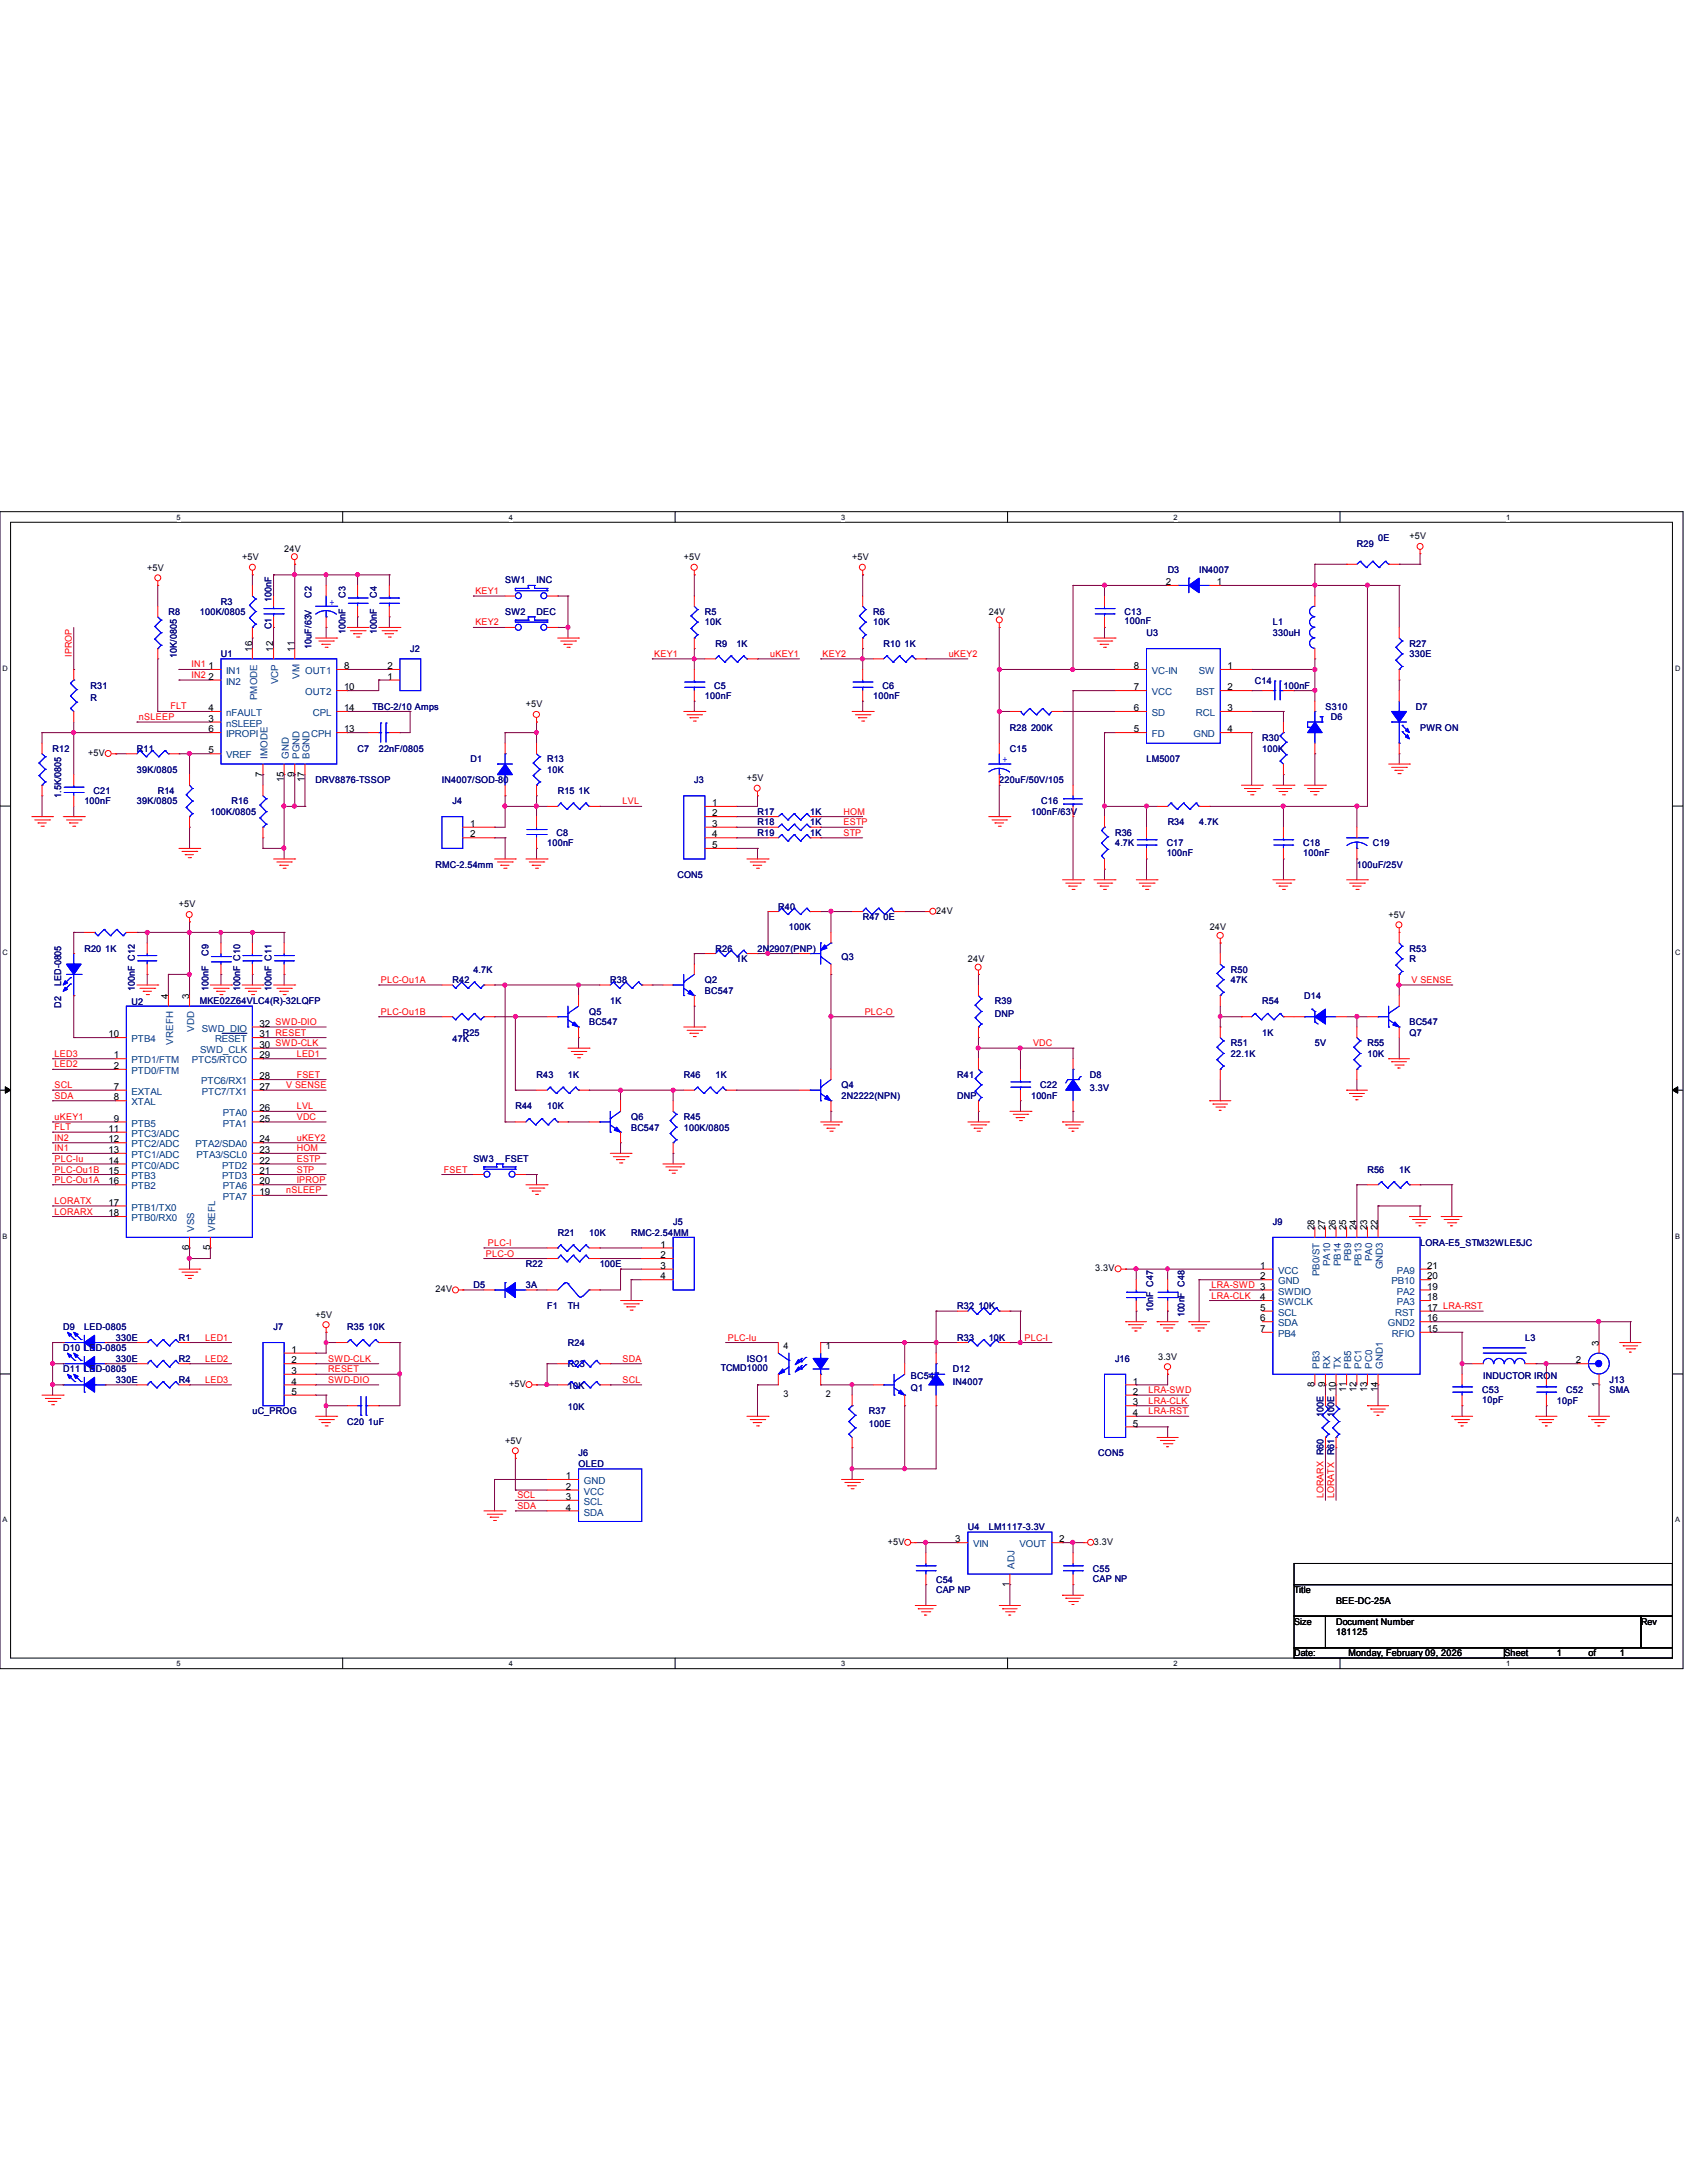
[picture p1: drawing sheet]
<svg xmlns="http://www.w3.org/2000/svg" width="216mm" height="279mm" viewBox="0 0 216 279" stroke-linecap="round" stroke-linejoin="round" font-family="sans-serif">
<defs><g id="words">
<g font-size="1.2">
<text x="31" y="71.7">+5V</text>
<text x="36.4" y="70.7">24V</text>
<text x="87.5" y="71.7">+5V</text>
<text x="109.1" y="71.7">+5V</text>
<text x="180.4" y="69">+5V</text>
<text x="18.8" y="73.1">+5V</text>
<text x="149.2" y="74.9">2</text>
<text x="155.7" y="74.9">1</text>
<text x="32.3" y="83.4" transform="rotate(-90 32.3 83.4)">16</text>
<text x="35" y="83.4" transform="rotate(-90 35 83.4)">12</text>
<text x="37.7" y="83.4" transform="rotate(-90 37.7 83.4)">11</text>
<text x="126.5" y="78.7">24V</text>
<text x="26.7" y="85.6">1</text>
<text x="26.7" y="87">2</text>
<text x="44" y="85.6">8</text>
<text x="44" y="88.3">10</text>
<text x="49.6" y="87">1</text>
<text x="49.6" y="85.6">2</text>
<text x="145.1" y="85.6">8</text>
<text x="145.1" y="88.3">7</text>
<text x="157.1" y="85.6">1</text>
<text x="157.1" y="88.3">2</text>
<text x="26.7" y="92.4">3</text>
<text x="26.7" y="93.7">6</text>
<text x="26.7" y="91">4</text>
<text x="44" y="93.7">13</text>
<text x="44" y="91">14</text>
<text x="67.3" y="90.6">+5V</text>
<text x="145.1" y="93.7">5</text>
<text x="145.1" y="91">6</text>
<text x="157.1" y="91">3</text>
<text x="157.1" y="93.7">4</text>
<text x="11.3" y="96.8">+5V</text>
<text x="26.7" y="96.4">5</text>
<text x="33.6" y="99.4" transform="rotate(-90 33.6 99.4)">7</text>
<text x="36.3" y="100.1" transform="rotate(-90 36.3 100.1)">15</text>
<text x="37.7" y="99.4" transform="rotate(-90 37.7 99.4)">9</text>
<text x="39" y="100.1" transform="rotate(-90 39 100.1)">17</text>
<text x="95.6" y="100">+5V</text>
<text x="60.2" y="105.8">1</text>
<text x="60.2" y="107.2">2</text>
<text x="91.1" y="103.2">1</text>
<text x="91.1" y="104.5">2</text>
<text x="91.1" y="105.8">3</text>
<text x="91.1" y="107.2">4</text>
<text x="91.1" y="108.5">5</text>
<text x="22.9" y="116.1">+5V</text>
<text x="119.8" y="117">24V</text>
<text x="154.8" y="119.1">24V</text>
<text x="177.7" y="117.5">+5V</text>
<text x="123.9" y="123.1">24V</text>
<text x="21.5" y="127.8" transform="rotate(-90 21.5 127.8)">4</text>
<text x="24.2" y="127.8" transform="rotate(-90 24.2 127.8)">3</text>
<text x="33.2" y="131.4">32 SWD-DIO</text>
<text x="13.9" y="132.8">10</text>
<text x="14.6" y="136.8">2</text>
<text x="14.6" y="135.5">1</text>
<text x="33.2" y="135.5">29</text>
<text x="33.2" y="134.1">30 SWD-CLK</text>
<text x="33.2" y="132.8">31 RESET</text>
<text x="14.6" y="140.8">8</text>
<text x="14.6" y="143.6">9</text>
<text x="14.6" y="139.5">7</text>
<text x="33.2" y="143.6">25</text>
<text x="33.2" y="142.2">26</text>
<text x="33.2" y="139.5">27</text>
<text x="33.2" y="138.1">28</text>
<text x="13.9" y="148.9">14</text>
<text x="13.9" y="147.6">13</text>
<text x="13.9" y="146.2">12</text>
<text x="13.9" y="144.9">11</text>
<text x="33.2" y="148.9">22</text>
<text x="33.2" y="147.6">23</text>
<text x="33.2" y="146.2">24</text>
<text x="13.9" y="155.7">18</text>
<text x="13.9" y="150.3">15</text>
<text x="13.9" y="154.3">17</text>
<text x="13.9" y="151.6">16</text>
<text x="33.2" y="153">19</text>
<text x="33.2" y="151.6">20</text>
<text x="33.2" y="150.3">21</text>
<text x="24.2" y="160" transform="rotate(-90 24.2 160)">6</text>
<text x="26.9" y="160" transform="rotate(-90 26.9 160)">5</text>
<text x="84.5" y="159.7">1</text>
<text x="84.5" y="161">2</text>
<text x="168.2" y="157.4" transform="rotate(-90 168.2 157.4)">28</text>
<text x="169.6" y="157.4" transform="rotate(-90 169.6 157.4)">27</text>
<text x="170.9" y="157.4" transform="rotate(-90 170.9 157.4)">26</text>
<text x="172.3" y="157.4" transform="rotate(-90 172.3 157.4)">25</text>
<text x="173.6" y="157.4" transform="rotate(-90 173.6 157.4)">24</text>
<text x="175" y="157.4" transform="rotate(-90 175 157.4)">23</text>
<text x="176.3" y="157.4" transform="rotate(-90 176.3 157.4)">22</text>
<text x="55.8" y="165.4">24V</text>
<text x="84.5" y="162.4">3</text>
<text x="84.5" y="163.7">4</text>
<text x="140.2" y="162.7">3.3V</text>
<text x="161.3" y="162.4">1</text>
<text x="161.3" y="163.7">2</text>
<text x="161.3" y="166.4">4</text>
<text x="161.3" y="167.8">5</text>
<text x="182.7" y="167.8">17 LRA-RST</text>
<text x="182.7" y="166.4">18</text>
<text x="182.7" y="165.1">19</text>
<text x="182.7" y="163.7">20</text>
<text x="182.7" y="162.4">21</text>
<text x="37.3" y="173.1">1</text>
<text x="40.4" y="168.7">+5V</text>
<text x="100.3" y="172.7">4</text>
<text x="105.7" y="172.7">1</text>
<text x="161.3" y="169.1">6</text>
<text x="161.3" y="170.5">7</text>
<text x="182.7" y="170.5">15</text>
<text x="182.7" y="169.1">16</text>
<text x="204.6" y="172.3" transform="rotate(-90 204.6 172.3)">3</text>
<text x="37.3" y="174.5">2</text>
<text x="37.3" y="175.9">3</text>
<text x="37.3" y="177.2">4</text>
<text x="37.3" y="178.5">5</text>
<text x="65.2" y="177.5">+5V</text>
<text x="100.3" y="178.9">3</text>
<text x="105.7" y="178.9">2</text>
<text x="145" y="177.2">1</text>
<text x="145" y="178.5">2</text>
<text x="145" y="179.9">3</text>
<text x="148.2" y="174">3.3V</text>
<text x="168.2" y="177.5" transform="rotate(-90 168.2 177.5)">8</text>
<text x="169.6" y="177.5" transform="rotate(-90 169.6 177.5)">9</text>
<text x="172.3" y="178.2" transform="rotate(-90 172.3 178.2)">11</text>
<text x="173.6" y="178.2" transform="rotate(-90 173.6 178.2)">12</text>
<text x="175" y="178.2" transform="rotate(-90 175 178.2)">13</text>
<text x="176.3" y="178.2" transform="rotate(-90 176.3 178.2)">14</text>
<text x="201.7" y="174.5">2</text>
<text x="204.6" y="177.5" transform="rotate(-90 204.6 177.5)">1</text>
<text x="64.6" y="184.8">+5V</text>
<text x="145" y="181.2">4</text>
<text x="145" y="182.6">5</text>
<text x="72.4" y="189.3">1</text>
<text x="72.4" y="190.7">2</text>
<text x="72.4" y="192">3</text>
<text x="72.4" y="193.3">4</text>
<text x="113.6" y="197.7">+5V</text>
<text x="122.3" y="197.4">3</text>
<text x="135.6" y="197.4">2</text>
<text x="140" y="197.7">3.3V</text>
<text x="129.2" y="203.1" transform="rotate(-90 129.2 203.1)">1</text>
<text x="165.6" y="203.9">Title</text>
<text x="165.6" y="207.9">Size</text>
<text x="171" y="207.9">Document Number</text>
<text x="171" y="209.3">181125</text>
<text x="171" y="205.3">BEE-DC-25A</text>
<text x="210" y="207.9">Rev</text>
<text x="165.6" y="212">Date:</text>
<text x="172.6" y="212">Monday, February 09, 2026</text>
<text x="192.5" y="212">Sheet</text>
<text x="199.3" y="212">1</text>
<text x="203.3" y="212">of</text>
<text x="207.3" y="212">1</text>
</g>
<g font-size="1.2" fill="#000080">
<text x="173.7" y="70">R29</text>
<text x="176.4" y="69.3">0E</text>
<text x="28.3" y="77.4">R3</text>
<text x="34.8" y="77.1" transform="rotate(-90 34.8 77.1)">100nF</text>
<text x="39.9" y="76.5" transform="rotate(-90 39.9 76.5)">C2</text>
<text x="44.2" y="76.5" transform="rotate(-90 44.2 76.5)">C3</text>
<text x="48.2" y="76.5" transform="rotate(-90 48.2 76.5)">C4</text>
<text x="64.6" y="74.7">SW1</text>
<text x="68.7" y="74.7">INC</text>
<text x="149.4" y="73.3">D3</text>
<text x="153.5" y="73.3">IN4007</text>
<text x="21.5" y="78.7">R8</text>
<text x="25.6" y="78.7">100K/0805</text>
<text x="34.8" y="80.6" transform="rotate(-90 34.8 80.6)">C1</text>
<text x="39.9" y="83" transform="rotate(-90 39.9 83)">10uF/63V</text>
<text x="44.2" y="81.1" transform="rotate(-90 44.2 81.1)">100nF</text>
<text x="48.2" y="81.1" transform="rotate(-90 48.2 81.1)">100nF</text>
<text x="52.5" y="83.4">J2</text>
<text x="64.6" y="78.7">SW2</text>
<text x="68.7" y="78.7">DEC</text>
<text x="90.2" y="78.7">R5</text>
<text x="90.2" y="80.1">10K</text>
<text x="91.6" y="82.8">R9</text>
<text x="94.2" y="82.8">1K</text>
<text x="111.8" y="78.7">R6</text>
<text x="111.8" y="80.1">10K</text>
<text x="113.1" y="82.8">R10 1K</text>
<text x="143.9" y="78.7">C13</text>
<text x="143.9" y="79.9">100nF</text>
<text x="146.7" y="81.4">U3</text>
<text x="162.9" y="80.1">L1</text>
<text x="162.9" y="81.4">330uH</text>
<text x="180.4" y="82.8">R27</text>
<text x="11.6" y="88.1">R31</text>
<text x="11.6" y="89.7">R</text>
<text x="22.6" y="84.2" transform="rotate(-90 22.6 84.2)">10K/0805</text>
<text x="28.3" y="84.1">U1</text>
<text x="90.2" y="89.5">100nF</text>
<text x="91.4" y="88.1">C5</text>
<text x="111.8" y="89.5">100nF</text>
<text x="112.9" y="88.1">C6</text>
<text x="160.6" y="87.6">C14</text>
<text x="164.3" y="88.1">100nF</text>
<text x="180.4" y="84.1">330E</text>
<text x="47.7" y="90.8">TBC-2/10 Amps</text>
<text x="129.2" y="93.5">R28 200K</text>
<text x="161.5" y="94.9">R30</text>
<text x="169.6" y="90.8">S310</text>
<text x="170.3" y="92.2">D6</text>
<text x="181.2" y="90.8">D7</text>
<text x="181.7" y="93.5">PWR ON</text>
<text x="6.7" y="96.2">R12</text>
<text x="12" y="101.6">C21</text>
<text x="17.5" y="96.2">R11</text>
<text x="17.5" y="98.9">39K/0805</text>
<text x="20.2" y="101.6">R14</text>
<text x="40.4" y="100.2">DRV8876-TSSOP</text>
<text x="45.8" y="96.2">C7</text>
<text x="48.5" y="96.2">22nF/0805</text>
<text x="56.6" y="100.2">IN4007/SOD-80</text>
<text x="60.2" y="97.6">D1</text>
<text x="70" y="97.6">R13</text>
<text x="70" y="98.9">10K</text>
<text x="71.4" y="101.6">R15 1K</text>
<text x="88.9" y="100.2">J3</text>
<text x="127.9" y="100.2">220uF/50V/105</text>
<text x="129.2" y="96.2">C15</text>
<text x="146.7" y="97.6">LM5007</text>
<text x="161.5" y="96.2">100K</text>
<text x="7.8" y="102.1" transform="rotate(-90 7.8 102.1)">1.5K/0805</text>
<text x="10.8" y="103">100nF</text>
<text x="17.5" y="103">39K/0805</text>
<text x="26.9" y="104.3">100K/0805</text>
<text x="29.6" y="103">R16</text>
<text x="57.9" y="103">J4</text>
<text x="71.2" y="107">C8</text>
<text x="96.9" y="105.6">R18</text>
<text x="96.9" y="104.3">R17</text>
<text x="96.9" y="107">R19</text>
<text x="103.7" y="105.6">1K</text>
<text x="103.7" y="104.3">1K</text>
<text x="103.7" y="107">1K</text>
<text x="132" y="104.3">100nF/63V</text>
<text x="133.3" y="103">C16</text>
<text x="142.7" y="107">R36</text>
<text x="149.4" y="105.6">R34</text>
<text x="153.5" y="105.6">4.7K</text>
<text x="55.8" y="111">RMC-2.54mm</text>
<text x="70" y="108.3">100nF</text>
<text x="86.7" y="112.4">CON5</text>
<text x="142.7" y="108.3">4.7K</text>
<text x="149.3" y="108.3">C17</text>
<text x="149.3" y="109.6">100nF</text>
<text x="166.8" y="108.3">C18</text>
<text x="166.8" y="109.6">100nF</text>
<text x="173.7" y="111">100uF/25V</text>
<text x="175.7" y="108.3">C19</text>
<text x="99.6" y="116.4">R40</text>
<text x="101" y="119.1">100K</text>
<text x="110.4" y="117.8">R47 0E</text>
<text x="10.8" y="121.8">R20 1K</text>
<text x="26.7" y="122.3" transform="rotate(-90 26.7 122.3)">C9</text>
<text x="57.9" y="125.8">R42</text>
<text x="60.6" y="124.5">4.7K</text>
<text x="78.1" y="125.8">R38</text>
<text x="90.2" y="125.8">Q2</text>
<text x="91.6" y="121.8">R26</text>
<text x="94.2" y="123.1">1K</text>
<text x="96.9" y="121.8">2N2907(PNP)</text>
<text x="107.7" y="122.9">Q3</text>
<text x="157.5" y="124.5">R50</text>
<text x="157.5" y="125.8">47K</text>
<text x="180.4" y="121.8">R53</text>
<text x="180.4" y="123.1">R</text>
<text x="7.8" y="129" transform="rotate(-90 7.8 129)">D2</text>
<text x="7.8" y="126.2" transform="rotate(-90 7.8 126.2)">LED-0805</text>
<text x="16.8" y="128.7">U2</text>
<text x="17.3" y="126.9" transform="rotate(-90 17.3 126.9)">100nF C12</text>
<text x="25.6" y="128.5">MKE02Z64VLC4(R)-32LQFP</text>
<text x="26.7" y="126.9" transform="rotate(-90 26.7 126.9)">100nF</text>
<text x="30.7" y="126.9" transform="rotate(-90 30.7 126.9)">100nF C10</text>
<text x="34.8" y="126.9" transform="rotate(-90 34.8 126.9)">100nF C11</text>
<text x="75.4" y="129.9">Q5</text>
<text x="75.4" y="131.2">BC547</text>
<text x="78.1" y="128.5">1K</text>
<text x="90.2" y="127.2">BC547</text>
<text x="127.3" y="128.5">R39</text>
<text x="127.3" y="130.1">DNP</text>
<text x="161.5" y="128.5">R54</text>
<text x="166.9" y="127.8">D14</text>
<text x="180.4" y="131.2">BC547</text>
<text x="57.9" y="133.3">47K</text>
<text x="59.2" y="132.5">R25</text>
<text x="68.7" y="138">R43</text>
<text x="72.7" y="138">1K</text>
<text x="87.5" y="138">R46</text>
<text x="91.6" y="138">1K</text>
<text x="122.5" y="138">R41</text>
<text x="139.5" y="138">D8</text>
<text x="157.5" y="133.9">R51</text>
<text x="157.5" y="135.3">22.1K</text>
<text x="161.5" y="132.5">1K</text>
<text x="168.3" y="133.9">5V</text>
<text x="175" y="133.9">R55</text>
<text x="175" y="135.3">10K</text>
<text x="180.4" y="132.5">Q7</text>
<text x="66" y="142">R44</text>
<text x="70" y="142">10K</text>
<text x="80.8" y="143.3">Q6</text>
<text x="87.5" y="143.3">R45</text>
<text x="107.7" y="139.3">Q4</text>
<text x="107.7" y="140.6">2N2222(NPN)</text>
<text x="122.5" y="140.6">DNP</text>
<text x="132" y="140.6">100nF</text>
<text x="133.1" y="139.3">C22</text>
<text x="139.5" y="139.6">3.3V</text>
<text x="60.6" y="148.7">SW3</text>
<text x="64.6" y="148.7">FSET</text>
<text x="80.8" y="144.7">BC547</text>
<text x="87.5" y="144.7">100K/0805</text>
<text x="175" y="150.1">R56</text>
<text x="179.1" y="150.1">1K</text>
<text x="71.4" y="158.2">R21</text>
<text x="75.4" y="158.2">10K</text>
<text x="80.8" y="158.2">RMC-2.54MM</text>
<text x="86.1" y="156.8">J5</text>
<text x="162.9" y="156.8">J9</text>
<text x="181.7" y="159.5">LORA-E5_STM32WLE5JC</text>
<text x="60.6" y="164.9">D5</text>
<text x="67.3" y="162.2">R22</text>
<text x="67.3" y="164.9">3A</text>
<text x="70" y="167.6">F1</text>
<text x="72.7" y="167.6">TH</text>
<text x="76.7" y="162.2">100E</text>
<text x="122.5" y="167.6">R32 10K</text>
<text x="147.6" y="167.9" transform="rotate(-90 147.6 167.9)">10nF C47</text>
<text x="8.1" y="170.3">D9</text>
<text x="8.1" y="172.9">D10 LED-0805</text>
<text x="10.8" y="170.3">LED-0805</text>
<text x="14.8" y="171.6">330E</text>
<text x="22.9" y="171.6">R1</text>
<text x="35" y="170.3">J7</text>
<text x="44.5" y="170.3">R35 10K</text>
<text x="72.7" y="172.3">R24</text>
<text x="122.5" y="171.6">R33</text>
<text x="126.5" y="171.6">10K</text>
<text x="151.6" y="168.6" transform="rotate(-90 151.6 168.6)">100nF C48</text>
<text x="195.2" y="171.6">L3</text>
<text x="8.1" y="175.6">D11 LED-0805</text>
<text x="14.8" y="174.3">330E</text>
<text x="14.8" y="177">330E</text>
<text x="22.9" y="174.3">R2</text>
<text x="22.9" y="177">R4</text>
<text x="72.7" y="175">R23</text>
<text x="72.7" y="177.8">10K</text>
<text x="92.2" y="175.5">TCMD1000</text>
<text x="95.6" y="174.3">ISO1</text>
<text x="116.6" y="178.1">Q1</text>
<text x="116.6" y="176.4">BC547</text>
<text x="122" y="175.6">D12</text>
<text x="122" y="177.2">IN4007</text>
<text x="142.7" y="174.3">J16</text>
<text x="189.7" y="178.4">C53</text>
<text x="189.7" y="179.5">10pF</text>
<text x="189.8" y="176.4">INDUCTOR IRON</text>
<text x="199.3" y="179.7">10pF</text>
<text x="200.4" y="178.4">C52</text>
<text x="206" y="177">J13</text>
<text x="206" y="178.4">SMA</text>
<text x="32.3" y="181">uC_PROG</text>
<text x="44.5" y="182.4">C20 1uF</text>
<text x="72.7" y="180.5">10K</text>
<text x="111.2" y="181">R37</text>
<text x="111.2" y="182.6">100E</text>
<text x="169.4" y="181.4" transform="rotate(-90 169.4 181.4)">100E</text>
<text x="170.7" y="181.4" transform="rotate(-90 170.7 181.4)">100E 10</text>
<text x="74" y="186.4">J6</text>
<text x="74" y="187.7">OLED</text>
<text x="140.5" y="186.4">CON5</text>
<text x="170.7" y="186.3" transform="rotate(-90 170.7 186.3)">R61</text>
<text x="123.9" y="195.8">U4</text>
<text x="126.5" y="195.8">LM1117-3.3V</text>
<text x="119.8" y="202.6">C54</text>
<text x="119.8" y="203.9">CAP NP</text>
<text x="139.9" y="201.2">C55</text>
<text x="139.9" y="202.4">CAP NP</text>
</g>
<g font-size="1.2" fill="#00f">
<text x="42.2" y="77.4">+</text>
<text x="128.3" y="97.6">+</text>
</g>
<g font-size="1.2" fill="#f00">
<text x="60.8" y="76">KEY1</text>
<text x="60.8" y="80.1">KEY2</text>
<text x="9.2" y="84.1" transform="rotate(-90 9.2 84.1)">IPROP</text>
<text x="24.5" y="86.8">IN2</text>
<text x="24.5" y="85.4">IN1</text>
<text x="83.7" y="84.1">KEY1</text>
<text x="98.6" y="84.1">uKEY1</text>
<text x="105.3" y="84.1">KEY2</text>
<text x="121.4" y="84.1">uKEY2</text>
<text x="17.8" y="92.2">nSLEEP</text>
<text x="21.8" y="90.8">FLT</text>
<text x="79.7" y="103">LVL</text>
<text x="107.9" y="104.3">HOM</text>
<text x="107.9" y="105.6">ESTP</text>
<text x="107.9" y="107">STP</text>
<text x="48.7" y="125.8">PLC-Ou1A</text>
<text x="180.6" y="125.8">V SENSE</text>
<text x="48.7" y="129.9">PLC-Ou1B</text>
<text x="110.7" y="129.9">PLC-O</text>
<text x="7" y="135.3">LED3</text>
<text x="7" y="136.6">LED2</text>
<text x="38" y="135.3">LED1</text>
<text x="38" y="137.9">FSET</text>
<text x="132.2" y="133.9">VDC</text>
<text x="7" y="140.6">SDA</text>
<text x="7" y="139.3">SCL</text>
<text x="7" y="143.3">uKEY1</text>
<text x="36.6" y="139.3">V SENSE</text>
<text x="38" y="143.3">VDC</text>
<text x="38" y="142">LVL</text>
<text x="7" y="148.7">PLC-Iu</text>
<text x="7" y="147.4">IN1</text>
<text x="7" y="146">IN2</text>
<text x="7" y="144.7">FLT</text>
<text x="38" y="146">uKEY2</text>
<text x="38" y="147.4">HOM</text>
<text x="38" y="148.7">ESTP</text>
<text x="7" y="154.1">LORATX</text>
<text x="7" y="150.1">PLC-Ou1B</text>
<text x="7" y="151.4">PLC-Ou1A</text>
<text x="7" y="155.4">LORARX</text>
<text x="36.6" y="152.7">nSLEEP</text>
<text x="38" y="151.4">IPROP</text>
<text x="38" y="150.1">STP</text>
<text x="56.8" y="150.1">FSET</text>
<text x="62.2" y="160.8">PLC-O</text>
<text x="62.4" y="159.5">PLC-I</text>
<text x="155.1" y="164.8">LRA-SWD 3</text>
<text x="155.1" y="166.2">LRA-CLK</text>
<text x="26.2" y="171.6">LED1</text>
<text x="93.1" y="171.6">PLC-Iu</text>
<text x="131.1" y="171.6">PLC-I</text>
<text x="26.2" y="174.3">LED2</text>
<text x="26.2" y="177">LED3</text>
<text x="42" y="177">SWD-DIO</text>
<text x="42" y="174.3">SWD-CLK</text>
<text x="42" y="175.6">RESET</text>
<text x="79.7" y="177">SCL</text>
<text x="79.7" y="174.3">SDA</text>
<text x="147" y="178.3">LRA-SWD</text>
<text x="147" y="179.7">LRA-CLK</text>
<text x="147" y="181">LRA-RST</text>
<text x="66.2" y="191.8">SCL</text>
<text x="169.4" y="191.8" transform="rotate(-90 169.4 191.8)">LORARX R60</text>
<text x="170.7" y="191.8" transform="rotate(-90 170.7 191.8)">LORATX</text>
<text x="66.2" y="193.1">SDA</text>
</g>
<g font-size="1.2" fill="#004080">
<text x="29" y="86.3">IN1</text>
<text x="29" y="87.6">IN2</text>
<text x="32.9" y="89.6" transform="rotate(-90 32.9 89.6)">PMODE</text>
<text x="35.6" y="87.6" transform="rotate(-90 35.6 87.6)">VCP</text>
<text x="38.3" y="86.9" transform="rotate(-90 38.3 86.9)">VM</text>
<text x="39.1" y="86.3">OUT1</text>
<text x="39.1" y="89">OUT2</text>
<text x="147.4" y="86.3">VC-IN</text>
<text x="147.4" y="89">VCC</text>
<text x="153.1" y="89">BST</text>
<text x="153.4" y="86.3">SW</text>
<text x="29" y="93">nSLEEP</text>
<text x="29" y="94.4">IPROPI</text>
<text x="29" y="91.7">nFAULT</text>
<text x="39.8" y="94.4">CPH</text>
<text x="40" y="91.7">CPL</text>
<text x="147.4" y="94.4">FD</text>
<text x="147.4" y="91.7">SD</text>
<text x="152.7" y="94.4">GND</text>
<text x="153" y="91.7">RCL</text>
<text x="29" y="97.1">VREF</text>
<text x="34.2" y="97.1" transform="rotate(-90 34.2 97.1)">IMODE</text>
<text x="37" y="97.1" transform="rotate(-90 37 97.1)">GND</text>
<text x="38.3" y="97.1" transform="rotate(-90 38.3 97.1)">PGND</text>
<text x="39.6" y="97.1" transform="rotate(-90 39.6 97.1)">BGND</text>
<text x="16.8" y="137.5">PTD0/FTM</text>
<text x="16.8" y="133.4">PTB4</text>
<text x="16.8" y="136.1">PTD1/FTM</text>
<text x="22.1" y="133.7" transform="rotate(-90 22.1 133.7)">VREFH</text>
<text x="24.6" y="136.1">PTC5/RTCO</text>
<text x="24.8" y="132.1" transform="rotate(-90 24.8 132.1)">VDD</text>
<text x="25.6" y="134.7">SWD_CLK</text>
<text x="25.8" y="132">SWD_DIO</text>
<text x="27.5" y="133.4">RESET</text>
<text x="16.8" y="141.5">XTAL</text>
<text x="16.8" y="140.1">EXTAL</text>
<text x="25.7" y="138.8">PTC6/RX1</text>
<text x="25.8" y="140.1">PTC7/TX1</text>
<text x="28.5" y="142.8">PTA0</text>
<text x="16.8" y="144.2">PTB5</text>
<text x="16.8" y="149.6">PTC0/ADC</text>
<text x="16.8" y="148.2">PTC1/ADC</text>
<text x="16.8" y="146.9">PTC2/ADC</text>
<text x="16.8" y="145.5">PTC3/ADC</text>
<text x="25" y="146.9">PTA2/SDA0</text>
<text x="25.1" y="148.2">PTA3/SCL0</text>
<text x="28.4" y="149.6">PTD2</text>
<text x="28.5" y="144.2">PTA1</text>
<text x="16.8" y="150.9">PTB3</text>
<text x="16.8" y="154.9">PTB1/TX0</text>
<text x="16.8" y="152.2">PTB2</text>
<text x="28.4" y="150.9">PTD3</text>
<text x="28.5" y="153.6">PTA7</text>
<text x="28.5" y="152.2">PTA6</text>
<text x="16.8" y="156.3">PTB0/RX0</text>
<text x="24.8" y="157.7" transform="rotate(-90 24.8 157.7)">VSS</text>
<text x="27.5" y="157.7" transform="rotate(-90 27.5 157.7)">VREFL</text>
<text x="172.9" y="161.4" transform="rotate(-90 172.9 161.4)">PB9</text>
<text x="175.6" y="161.4" transform="rotate(-90 175.6 161.4)">PA0</text>
<text x="163.6" y="163">VCC</text>
<text x="163.6" y="164.4">GND</text>
<text x="163.6" y="165.7">SWDIO</text>
<text x="163.6" y="167">SWCLK</text>
<text x="168.9" y="163.4" transform="rotate(-90 168.9 163.4)">PB0/ST</text>
<text x="170.2" y="162.1" transform="rotate(-90 170.2 162.1)">PA10</text>
<text x="171.6" y="162.1" transform="rotate(-90 171.6 162.1)">PB14</text>
<text x="174.2" y="162.1" transform="rotate(-90 174.2 162.1)">PB13</text>
<text x="177" y="162.5" transform="rotate(-90 177 162.5)">GND3</text>
<text x="178.1" y="164.4">PB10</text>
<text x="178.8" y="167">PA3</text>
<text x="178.8" y="165.7">PA2</text>
<text x="178.8" y="163">PA9</text>
<text x="163.6" y="168.4">SCL</text>
<text x="163.6" y="169.8">SDA</text>
<text x="163.6" y="171.1">PB4</text>
<text x="177.6" y="169.8">GND2</text>
<text x="178.1" y="171.1">RFIO</text>
<text x="178.6" y="168.4">RST</text>
<text x="168.9" y="175.2" transform="rotate(-90 168.9 175.2)">PB3</text>
<text x="170.2" y="175.2" transform="rotate(-90 170.2 175.2)">RX</text>
<text x="171.6" y="175.2" transform="rotate(-90 171.6 175.2)">TX</text>
<text x="172.9" y="175.2" transform="rotate(-90 172.9 175.2)">PB5</text>
<text x="174.2" y="175.2" transform="rotate(-90 174.2 175.2)">PC1</text>
<text x="175.6" y="175.2" transform="rotate(-90 175.6 175.2)">PC0</text>
<text x="177" y="175.2" transform="rotate(-90 177 175.2)">GND1</text>
<text x="74.7" y="189.9">GND</text>
<text x="74.7" y="191.3">VCC</text>
<text x="74.7" y="192.6">SCL</text>
<text x="74.7" y="194">SDA</text>
<text x="124.5" y="198">VIN</text>
<text x="129.8" y="200.8" transform="rotate(-90 129.8 200.8)">ADJ</text>
<text x="130.5" y="198">VOUT</text>
</g>
<g font-size=".9">
<text x="22.6" y="66.5">5</text>
<text x="65.1" y="66.5">4</text>
<text x="107.7" y="66.5">3</text>
<text x="150.2" y="66.5">2</text>
<text x="192.7" y="66.5">1</text>
<text x=".3" y="85.9">D</text>
<text x="214.4" y="85.9">D</text>
<text x=".3" y="122.2">C</text>
<text x="214.4" y="122.2">C</text>
<text x=".3" y="158.5">B</text>
<text x="214.4" y="158.5">B</text>
<text x=".3" y="194.9">A</text>
<text x="214.4" y="194.9">A</text>
<text x="22.6" y="213.2">5</text>
<text x="65.1" y="213.2">4</text>
<text x="107.7" y="213.2">3</text>
<text x="150.2" y="213.2">2</text>
<text x="192.7" y="213.2">1</text>
</g>
</g></defs>
<path d="M0 65.5h215.4v148.1h-215.4zM1.4 66.8h212.6v145.4h-212.6z" fill="none" stroke="#000" stroke-width=".13"/>
<g fill="#fff">
<path d="M22.6 65.7h.5v1h-.5z"/>
<path d="M22.6 212.4h.5v1h-.5z"/>
</g>
<path d="M43.9 65.5v1.3M43.9 212.2v1.4" fill="none" stroke="#000" stroke-width=".13"/>
<g fill="#fff">
<path d="M65.1 65.7h.5v1h-.5z"/>
<path d="M65.1 212.4h.5v1h-.5z"/>
</g>
<path d="M86.4 65.5v1.3M86.4 212.2v1.4" fill="none" stroke="#000" stroke-width=".13"/>
<g fill="#fff">
<path d="M107.7 65.7h.5v1h-.5z"/>
<path d="M107.7 212.4h.5v1h-.5z"/>
</g>
<path d="M128.9 65.5v1.3M128.9 212.2v1.4" fill="none" stroke="#000" stroke-width=".13"/>
<g fill="#fff">
<path d="M150.2 65.7h.5v1h-.5z"/>
<path d="M150.2 212.4h.5v1h-.5z"/>
</g>
<path d="M171.5 65.5v1.3M171.5 212.2v1.4" fill="none" stroke="#000" stroke-width=".13"/>
<g fill="#fff">
<path d="M192.7 65.7h.6v1h-.6z"/>
<path d="M192.7 212.4h.6v1h-.6z"/>
<path d="M.3 85h.7v1.1h-.7z"/>
<path d="M214.4 85h.7v1.1h-.7z"/>
<path d="M.3 121.3h.7v1.1h-.7z"/>
<path d="M214.4 121.3h.7v1.1h-.7z"/>
</g>
<path d="M0 103.2h1.4M214 103.2h1.4" fill="none" stroke="#000" stroke-width=".13"/>
<g fill="#fff">
<path d="M.3 157.7h.7v1.1h-.7z"/>
<path d="M214.4 157.7h.6v1.1h-.6z"/>
</g>
<path d="M0 139.5h1.4M.7 139.1l.7 .4-.7 .4zM214 139.5l.7-.4v.8zM214 139.5h1.4" fill="none" stroke="#000" stroke-width=".13"/>
<path d="M.7 139.1l.7 .4-.7 .4zM214 139.5l.7-.4v.8z" fill="#000"/>
<g fill="#fff">
<path d="M.3 194h.7v1.1h-.7z"/>
<path d="M214.4 194h.6v1.1h-.6z"/>
</g>
<path d="M0 175.9h1.4M214 175.9h1.4" fill="none" stroke="#000" stroke-width=".13"/>
<path d="M14.8 96.5h.1M14.8 96.5h1.4M24.3 96.5h.1M24.3 96.5h2.6M24.3 105.9h.1M24.3 105.9v2.7" fill="none" stroke="#800040" stroke-width=".13"/>
<circle cx="24.2" cy="96.4" r=".25" fill="#f0f"/>
<circle cx="24.2" cy="96.4" r=".25" fill="none" stroke="#f0f" stroke-width=".13"/>
<path d="M9.4 93.8h.1M9.4 93.8h17.5M24.3 96.5h.1M24.3 96.5v2.6" fill="none" stroke="#800040" stroke-width=".13"/>
<circle cx="9.4" cy="93.7" r=".25" fill="#f0f"/>
<circle cx="9.4" cy="93.7" r=".25" fill="none" stroke="#f0f" stroke-width=".13"/>
<path d="M45.8 73.6h.1M45.8 73.6h4M22.9 87h.1M22.9 87h4M5.4 101.9h.1M5.4 101.9v2.6" fill="none" stroke="#800040" stroke-width=".13"/>
<circle cx="45.8" cy="73.6" r=".25" fill="#f0f"/>
<circle cx="45.8" cy="73.6" r=".25" fill="none" stroke="#f0f" stroke-width=".13"/>
<g fill="none" stroke="#800040" stroke-width=".13">
<path d="M45.8 79h.1M45.8 73.6h.1M45.8 73.6v1.3M45.8 79v1.3M49.8 79h.1M49.8 73.6h.1M49.8 73.6v1.3M49.8 79v1.3M5.4 93.8h.1M5.4 93.8v1.3M64.6 103.2h.1M64.6 103.2v2.7"/>
<path d="M6.7 140.9h.1M6.7 140.9h8.1M76.8 159.7h.1M76.8 159.7h5.3M61.9 161.1h.1M61.9 161.1h8.1"/>
</g>
<circle cx="64.6" cy="103.2" r=".25" fill="#f0f"/>
<circle cx="64.6" cy="103.2" r=".25" fill="none" stroke="#f0f" stroke-width=".13"/>
<path d="M64.6 103.2h.1M64.6 103.2h4.1" fill="none" stroke="#800040" stroke-width=".13"/>
<circle cx="68.6" cy="103.2" r=".24" fill="#f0f"/>
<circle cx="68.6" cy="103.2" r=".24" fill="none" stroke="#f0f" stroke-width=".13"/>
<g fill="none" stroke="#800040" stroke-width=".13">
<path d="M64.6 93.8h.1M64.6 93.8v1.3M64.6 93.8h4.1M40.4 177.2h.1M40.4 174.5h.1M40.4 175.9h.1M40.4 177.2h8.1M40.4 174.5h8.1M40.4 175.9h10.8M41.7 171.8h.1M41.7 170.5h.1M41.7 171.8h1.4"/>
<path d="M41.7 170.5v1.3"/>
</g>
<circle cx="51.1" cy="175.9" r=".25" fill="#f0f"/>
<circle cx="51.1" cy="175.9" r=".25" fill="none" stroke="#f0f" stroke-width=".13"/>
<path d="M41.7 171.8h.1M41.7 171.8v1.4" fill="none" stroke="#800040" stroke-width=".13"/>
<circle cx="41.7" cy="171.8" r=".24" fill="#f0f"/>
<circle cx="41.7" cy="171.8" r=".24" fill="none" stroke="#f0f" stroke-width=".13"/>
<path d="M40.4 173.2h.1M40.4 173.2h1.3M41.7 179.9h.1M41.7 179.9v1.4" fill="none" stroke="#800040" stroke-width=".13"/>
<circle cx="41.7" cy="179.9" r=".24" fill="#f0f"/>
<circle cx="41.7" cy="179.9" r=".24" fill="none" stroke="#f0f" stroke-width=".13"/>
<g fill="none" stroke="#800040" stroke-width=".13">
<path d="M110.4 73.6h.1M110.4 73.6v2.7M83.5 84.3h.1M83.5 84.3h5.4M110.4 83h.1M110.4 84.3h.1M110.4 84.3h1.4M110.4 83v1.3M118.5 84.3h.1M118.5 84.3h5.4M63.3 105.9h.1M63.3 107.2h.1"/>
<path d="M63.3 105.9h1.3M63.3 107.2h1.3M64.6 107.2h.1M64.6 107.2v2.7M76.8 103.2h.1M76.8 103.2h5.3M6.7 139.5h.1M6.7 139.5h8.1M40.4 178.6h.1M40.4 178.6h1.3M41.7 179.9h.1M41.7 178.6h.1"/>
<path d="M41.7 179.9h2.7M41.7 178.6v1.3M48.5 179.9h.1M49.8 171.8h.1M49.8 171.8h1.4M51.2 171.8h.1M51.2 175.9h.1M51.2 171.8v8.1h-2.7"/>
</g>
<circle cx="110.4" cy="84.3" r=".25" fill="#f0f"/>
<circle cx="110.4" cy="84.3" r=".25" fill="none" stroke="#f0f" stroke-width=".13"/>
<g fill="none" stroke="#800040" stroke-width=".13">
<path d="M88.9 73.6h.1M88.9 73.6v2.7M88.9 83h.1M88.9 84.3h.1M88.9 84.3h1.3M88.9 83v1.3M96.9 84.3h.1M96.9 84.3h5.4M105 84.3h.1M105 84.3h5.4M110.4 84.3h.1M110.4 89.7h.1"/>
<path d="M110.4 84.3v1.4M110.4 89.7v1.4M94.2 104.5h.1M94.2 104.5h4.1M105 104.5h.1M105 104.5h5.4M33.7 151.6h.1M33.7 151.6h8M76.8 161.1h.1M76.8 161.1h5.3M80.8 163.8h.1M80.8 163.8v2.7"/>
<path d="M80.8 163.8h1.3"/>
</g>
<circle cx="88.8" cy="84.3" r=".24" fill="#f0f"/>
<circle cx="88.8" cy="84.3" r=".24" fill="none" stroke="#f0f" stroke-width=".13"/>
<g fill="none" stroke="#800040" stroke-width=".13">
<path d="M88.9 84.3h.1M88.9 89.7h.1M88.9 84.3v1.4M88.9 89.7v1.4M9.4 119.3h.1M9.4 119.3h1.4M9.4 119.3v2.7M64.6 101.9h.1M64.6 101.9v1.3M68.7 101.9h.1M68.7 103.2h.1M68.7 101.9v1.3"/>
<path d="M68.7 103.2h1.3"/>
</g>
<circle cx="68.6" cy="103.2" r=".24" fill="#f0f"/>
<circle cx="68.6" cy="103.2" r=".24" fill="none" stroke="#f0f" stroke-width=".13"/>
<path d="M68.7 93.8h.1M68.7 93.8v1.3M68.7 103.2h.1M68.7 103.2v1.3" fill="none" stroke="#800040" stroke-width=".13"/>
<circle cx="68.6" cy="93.7" r=".24" fill="#f0f"/>
<circle cx="68.6" cy="93.7" r=".24" fill="none" stroke="#f0f" stroke-width=".13"/>
<g fill="none" stroke="#800040" stroke-width=".13">
<path d="M41.7 73.6h.1M41.7 73.6v1.3M22.9 85.7h.1M22.9 96.5h.1M22.9 85.7h4M22.9 96.5h1.4M41.7 80.3h.1M41.7 80.3v1.4M44.4 88.4h.1M48.5 87h.1M48.5 87v1.4h-4.1M68.7 92.4h.1"/>
<path d="M68.7 92.4v1.4M68.7 108.6h.1M68.7 108.6v1.3M6.7 143.6h.1M6.7 143.6h8.1"/>
</g>
<circle cx="41.7" cy="73.5" r=".24" fill="#f0f"/>
<circle cx="41.7" cy="73.5" r=".24" fill="none" stroke="#f0f" stroke-width=".13"/>
<path d="M41.7 73.6h.1M41.7 73.6h4.1M36.4 99.1h.1M36.4 99.1v4.1M37.7 99.1h.1M37.7 99.1v4.1M44.4 85.7h.1M44.4 85.7h5.4M94.2 105.9h.1M94.2 105.9h4.1M105 105.9h.1M105 105.9h5.4" fill="none" stroke="#800040" stroke-width=".13"/>
<circle cx="37.7" cy="103.2" r=".25" fill="#f0f"/>
<circle cx="37.7" cy="103.2" r=".25" fill="none" stroke="#f0f" stroke-width=".13"/>
<path d="M36.4 103.2h.1M36.4 103.2h1.3" fill="none" stroke="#800040" stroke-width=".13"/>
<circle cx="36.3" cy="103.2" r=".25" fill="#f0f"/>
<circle cx="36.3" cy="103.2" r=".25" fill="none" stroke="#f0f" stroke-width=".13"/>
<path d="M36.4 108.6h.1M36.4 108.6v1.3" fill="none" stroke="#800040" stroke-width=".13"/>
<circle cx="36.3" cy="108.5" r=".25" fill="#f0f"/>
<circle cx="36.3" cy="108.5" r=".25" fill="none" stroke="#f0f" stroke-width=".13"/>
<g fill="none" stroke="#800040" stroke-width=".13">
<path d="M35 73.6h.1M35 73.6v2.7M35 73.6h2.7M37.7 73.6h.1M37.7 73.6v9.4M35 80.3h.1M35 80.3v2.7M44.4 91.1h.1M44.4 93.8h.1M44.4 91.1h8.1M44.4 93.8h2.7M51.2 93.8h.1"/>
<path d="M52.5 91.1h.1M52.5 91.1v2.7h-1.3"/>
</g>
<circle cx="37.7" cy="73.6" r=".25" fill="#f0f"/>
<circle cx="37.7" cy="73.6" r=".25" fill="none" stroke="#f0f" stroke-width=".13"/>
<g fill="none" stroke="#800040" stroke-width=".13">
<path d="M20.2 74.9h.1M20.2 74.9v2.7M32.3 73.6h.1M32.3 73.6v1.3M37.7 73.6h.1M37.7 73.6h4M137.3 74.9h.1M137.3 74.9h4.1M141.4 74.9h.1M141.4 74.9v1.4M17.5 92.4h.1M17.5 92.4h9.4"/>
<path d="M20.2 84.3h.1M20.2 91.1h.1M20.2 84.3v6.8M20.2 91.1h6.7M32.3 81.7h.1M32.3 81.7v1.3M33.7 99.1h.1M33.7 99.1v1.4M48.5 87h.1M48.5 87h1.3M127.9 85.7h.1M127.9 91.1h.1"/>
<path d="M127.9 85.7h9.4M127.9 91.1v4M141.4 80.3h.1M141.4 80.3v1.4M179.1 96.5h.1M179.1 96.5v1.3M33.7 107.2h.1M33.7 108.6h.1M33.7 107.2v1.4M36.4 103.2h.1M36.4 103.2v5.4h-2.7M141.4 103.2h.1"/>
<path d="M141.4 103.2h5.3M146.7 109.9h.1M146.7 103.2h.1M146.7 103.2v2.7M146.7 109.9v2.7M154.8 103.2h.1M154.8 103.2h9.5M164.3 109.9h.1M164.3 103.2h.1M164.3 103.2v2.7M164.3 109.9v2.7"/>
</g>
<circle cx="127.9" cy="91.1" r=".25" fill="#f0f"/>
<circle cx="127.9" cy="91.1" r=".25" fill="none" stroke="#f0f" stroke-width=".13"/>
<path d="M136 91.1h.1M136 91.1h6.7M168.3 84.3h.1M168.3 85.7h.1M168.3 84.3v4.1" fill="none" stroke="#800040" stroke-width=".13"/>
<circle cx="168.3" cy="85.7" r=".25" fill="#f0f"/>
<circle cx="168.3" cy="85.7" r=".25" fill="none" stroke="#f0f" stroke-width=".13"/>
<path d="M168.3 74.9h.1M168.3 74.9h6.7M141.4 93.8h.1M141.4 93.8v9.4" fill="none" stroke="#800040" stroke-width=".13"/>
<circle cx="168.3" cy="74.9" r=".25" fill="#f0f"/>
<circle cx="168.3" cy="74.9" r=".25" fill="none" stroke="#f0f" stroke-width=".13"/>
<path d="M175 74.9h.1M175 74.9v28.3" fill="none" stroke="#800040" stroke-width=".13"/>
<circle cx="175" cy="74.9" r=".25" fill="#f0f"/>
<circle cx="175" cy="74.9" r=".25" fill="none" stroke="#f0f" stroke-width=".13"/>
<path d="M137.3 74.9h.1M137.3 74.9v10.8" fill="none" stroke="#800040" stroke-width=".13"/>
<circle cx="137.3" cy="85.7" r=".25" fill="#f0f"/>
<circle cx="137.3" cy="85.7" r=".25" fill="none" stroke="#f0f" stroke-width=".13"/>
<g fill="none" stroke="#800040" stroke-width=".13">
<path d="M175 74.9h.1M175 74.9h4.1M179.1 74.9h.1M179.1 74.9v5.4M137.3 88.4h.1M137.3 88.4h5.4M141.4 93.8h.1M141.4 93.8h1.3M160.2 85.7h.1M160.2 93.8h.1M160.2 85.7h8.1M160.2 93.8v6.7"/>
<path d="M164.3 99.1h.1M164.3 99.1v1.4M179.1 87h.1M179.1 87v1.4M127.9 100.5h.1M127.9 100.5v4M141.4 103.2h.1M141.4 103.2v1.3M173.7 103.2h.1M173.7 103.2h1.3"/>
</g>
<circle cx="141.4" cy="103.2" r=".25" fill="#f0f"/>
<circle cx="141.4" cy="103.2" r=".25" fill="none" stroke="#f0f" stroke-width=".13"/>
<path d="M141.4 74.9h.1M141.4 74.9h8" fill="none" stroke="#800040" stroke-width=".13"/>
<circle cx="141.4" cy="74.9" r=".25" fill="#f0f"/>
<circle cx="141.4" cy="74.9" r=".25" fill="none" stroke="#f0f" stroke-width=".13"/>
<path d="M137.3 88.4h.1M137.3 88.4v12.1M160.2 91.1h.1M160.2 91.1h4.1M164.3 91.1h.1M164.3 91.1v1.3M168.3 96.5h.1M168.3 96.5v4M146.7 103.2h.1M146.7 103.2h1.4" fill="none" stroke="#800040" stroke-width=".13"/>
<circle cx="146.7" cy="103.2" r=".25" fill="#f0f"/>
<circle cx="146.7" cy="103.2" r=".25" fill="none" stroke="#f0f" stroke-width=".13"/>
<path d="M164.3 103.2h.1M164.3 103.2h9.4" fill="none" stroke="#800040" stroke-width=".13"/>
<circle cx="173.7" cy="103.2" r=".25" fill="#f0f"/>
<circle cx="173.7" cy="103.2" r=".25" fill="none" stroke="#f0f" stroke-width=".13"/>
<circle cx="164.2" cy="103.2" r=".25" fill="#f0f"/>
<circle cx="164.2" cy="103.2" r=".25" fill="none" stroke="#f0f" stroke-width=".13"/>
<path d="M156.2 74.9h.1M156.2 74.9h12.1M168.3 74.9h.1M168.3 74.9v1.4M127.9 85.7h.1M127.9 85.7v5.4M173.7 103.2h.1M173.7 103.2v2.7" fill="none" stroke="#800040" stroke-width=".13"/>
<circle cx="127.9" cy="85.7" r=".25" fill="#f0f"/>
<circle cx="127.9" cy="85.7" r=".25" fill="none" stroke="#f0f" stroke-width=".13"/>
<path d="M137.3 85.7h.1M137.3 85.7h5.4M160.2 88.4h.1M160.2 88.4h1.3M165.6 88.4h.1M165.6 88.4h2.7M141.4 111.3h.1M141.4 111.3v1.3M173.7 109.9h.1M173.7 109.9v2.7" fill="none" stroke="#800040" stroke-width=".13"/>
<circle cx="168.3" cy="88.3" r=".25" fill="#f0f"/>
<circle cx="168.3" cy="88.3" r=".25" fill="none" stroke="#f0f" stroke-width=".13"/>
<g fill="none" stroke="#800040" stroke-width=".13">
<path d="M37.7 72.2h.1M37.7 72.2v1.4M127.9 91.1h.1M127.9 80.3h.1M127.9 91.1h1.3M127.9 80.3v5.4M168.3 88.4h.1M168.3 88.4v1.3M94.2 107.2h.1M94.2 103.2h.1M94.2 108.6h.1M94.2 107.2h4.1"/>
<path d="M94.2 108.6h2.7M96.9 101.9h.1M96.9 108.6h.1M96.9 101.9v1.3h-2.7M96.9 108.6v1.3M105 107.2h.1M105 107.2h5.4M137.3 104.5h.1M137.3 104.5v8.1M6.7 135.5h.1M6.7 136.9h.1M6.7 135.5h8.1"/>
<path d="M6.7 136.9h8.1M24.3 124.7h.1M24.3 124.7v2.7M33.7 131.4h.1M33.7 134.2h.1M33.7 132.8h.1M33.7 131.4h8M33.7 134.2h8M33.7 132.8h8"/>
</g>
<circle cx="24.2" cy="124.7" r=".25" fill="#f0f"/>
<circle cx="24.2" cy="124.7" r=".25" fill="none" stroke="#f0f" stroke-width=".13"/>
<path d="M24.3 119.3h.1M24.3 119.3v5.4h-2.8M21.5 124.7h.1M21.5 124.7v2.7" fill="none" stroke="#800040" stroke-width=".13"/>
<circle cx="24.2" cy="119.3" r=".25" fill="#f0f"/>
<circle cx="24.2" cy="119.3" r=".25" fill="none" stroke="#f0f" stroke-width=".13"/>
<path d="M32.3 119.3h.1M32.3 119.3v1.4M32.3 119.3h4.1M28.3 124.7h.1M28.3 124.7v1.4M32.3 124.7h.1M32.3 124.7v1.4" fill="none" stroke="#800040" stroke-width=".13"/>
<circle cx="32.3" cy="119.3" r=".25" fill="#f0f"/>
<circle cx="32.3" cy="119.3" r=".25" fill="none" stroke="#f0f" stroke-width=".13"/>
<path d="M24.3 118h.1M24.3 118v1.3M28.3 119.3h.1M28.3 119.3v1.4" fill="none" stroke="#800040" stroke-width=".13"/>
<circle cx="28.2" cy="119.3" r=".24" fill="#f0f"/>
<circle cx="28.2" cy="119.3" r=".24" fill="none" stroke="#f0f" stroke-width=".13"/>
<path d="M18.8 119.3h.1M18.8 119.3h13.5M18.8 119.3v1.4M24.3 119.3h.1M28.3 119.3h.1M36.4 119.3h.1M36.4 119.3v1.4M18.8 124.7h.1M18.8 124.7v1.4M36.4 124.7h.1M36.4 124.7v1.4" fill="none" stroke="#800040" stroke-width=".13"/>
<circle cx="18.8" cy="119.3" r=".25" fill="#f0f"/>
<circle cx="18.8" cy="119.3" r=".25" fill="none" stroke="#f0f" stroke-width=".13"/>
<path d="M9.4 127.4h.1M9.4 132.8h.1M9.4 127.4v5.4M9.4 132.8h5.4M70 177.2h.1M70 177.2h1.4" fill="none" stroke="#800040" stroke-width=".13"/>
<circle cx="70" cy="177.2" r=".25" fill="#f0f"/>
<circle cx="70" cy="177.2" r=".25" fill="none" stroke="#f0f" stroke-width=".13"/>
<g fill="none" stroke="#800040" stroke-width=".13">
<path d="M33.7 146.3h.1M33.7 147.6h.1M33.7 146.3h8M33.7 147.6h8M24.3 161.1h.1M24.3 161.1v1.3M70 174.5h.1M70 174.5v2.7M70 174.5h1.4M78.1 177.2h.1M78.1 174.5h.1M78.1 174.5h4"/>
<path d="M78.1 177.2h4"/>
</g>
<circle cx="24.2" cy="161.1" r=".25" fill="#f0f"/>
<circle cx="24.2" cy="161.1" r=".25" fill="none" stroke="#f0f" stroke-width=".13"/>
<g fill="none" stroke="#800040" stroke-width=".13">
<path d="M39 99.1v4.1M17.5 119.3h.1M17.5 119.3h1.3M37.7 103.2h.1M37.7 103.2h1.3M39 103.2h.1M24.3 159.7h.1M24.3 159.7v1.4M26.9 159.7h.1M26.9 159.7v1.4h-2.6M6.7 177.2h.1M6.7 177.2v1.4"/>
<path d="M13.5 171.8h.1M13.5 174.5h.1M13.5 177.2h.1M13.5 177.2h4M13.5 171.8h4M13.5 174.5h4M24.3 161.1h.1M24.3 171.8h.1M24.3 174.5h.1M24.3 177.2h.1M24.3 177.2h5.3M24.3 171.8h5.3"/>
<path d="M24.3 174.5h5.3M68.7 177.2h.1M68.7 177.2h1.3"/>
</g>
<circle cx="6.7" cy="177.2" r=".25" fill="#f0f"/>
<circle cx="6.7" cy="177.2" r=".25" fill="none" stroke="#f0f" stroke-width=".13"/>
<path d="M6.7 171.8h.1M6.7 174.5h.1M6.7 177.2h.1M6.7 171.8h1.4M6.7 174.5h1.4M6.7 171.8v5.4M6.7 177.2h1.4" fill="none" stroke="#800040" stroke-width=".13"/>
<circle cx="6.7" cy="174.5" r=".25" fill="#f0f"/>
<circle cx="6.7" cy="174.5" r=".25" fill="none" stroke="#f0f" stroke-width=".13"/>
<path d="M5.4 93.8h.1M5.4 93.8h4M9.4 93.8h.1M9.4 85.7h.1M9.4 80.3v5.4M9.4 92.4v6.7M9.4 104.5h.1M9.4 103.2v1.3M125.2 134.2h.1M125.2 134.2v1.3M130.6 140.9h.1M130.6 140.9v1.3" fill="none" stroke="#800040" stroke-width=".13"/>
<circle cx="125.2" cy="134.1" r=".25" fill="#f0f"/>
<circle cx="125.2" cy="134.1" r=".25" fill="none" stroke="#f0f" stroke-width=".13"/>
<path d="M125.2 134.2h.1M125.2 124.7h.1M125.2 134.2h12.1M125.2 124.7v1.4M130.6 134.2h.1M130.6 134.2v2.7M137.3 134.2h.1M137.3 134.2v1.3M125.2 142.2h.1M125.2 142.2v1.4M137.3 142.2h.1M137.3 142.2v1.4" fill="none" stroke="#800040" stroke-width=".13"/>
<circle cx="130.6" cy="134.1" r=".25" fill="#f0f"/>
<circle cx="130.6" cy="134.1" r=".25" fill="none" stroke="#f0f" stroke-width=".13"/>
<g fill="none" stroke="#800040" stroke-width=".13">
<path d="M168.3 72.2h.1M168.3 72.2v2.7M168.3 72.2h4M172.3 72.2h.1M179.1 72.2h.1M179.1 72.2h2.6M181.7 72.2h.1M181.7 70.9v1.3M125.2 132.8h.1M125.2 132.8v1.4M6.7 154.3h.1M6.7 154.3h8.1"/>
<path d="M105 171.8h.1M105 171.8h10.8M119.8 167.8h.1M119.8 171.8h.1M119.8 171.8h2.7M119.8 167.8h2.7M119.8 171.8v1.4M63.3 189.4h.1M63.3 189.4h6.7M63.3 189.4v4M66 193.4h.1M66 192h.1"/>
<path d="M66 186.6h.1M66 190.7h.1M66 193.4h4M66 192h4M66 186.6v4.1M66 190.7h4"/>
</g>
<circle cx="119.8" cy="171.8" r=".25" fill="#f0f"/>
<circle cx="119.8" cy="171.8" r=".25" fill="none" stroke="#f0f" stroke-width=".13"/>
<path d="M115.8 171.8h.1M115.8 171.8v2.7M109.1 185.3h.1M109.1 185.3v2.7" fill="none" stroke="#800040" stroke-width=".13"/>
<circle cx="109" cy="188" r=".24" fill="#f0f"/>
<circle cx="109" cy="188" r=".24" fill="none" stroke="#f0f" stroke-width=".13"/>
<path d="M115.8 179.9h.1M115.8 179.9v8.1M119.8 179.9h.1M119.8 179.9v8.1h-4M115.8 188h.1" fill="none" stroke="#800040" stroke-width=".13"/>
<circle cx="115.7" cy="188" r=".24" fill="#f0f"/>
<circle cx="115.7" cy="188" r=".24" fill="none" stroke="#f0f" stroke-width=".13"/>
<path d="M129.2 171.8h.1M129.2 171.8h1.4" fill="none" stroke="#800040" stroke-width=".13"/>
<circle cx="130.6" cy="171.8" r=".25" fill="#f0f"/>
<circle cx="130.6" cy="171.8" r=".25" fill="none" stroke="#f0f" stroke-width=".13"/>
<path d="M105 177.2h.1M105 177.2h4.1M129.2 167.8h.1M129.2 167.8h1.4M130.6 167.8h.1M130.6 167.8v4M109.1 188h.1M109.1 188h6.7" fill="none" stroke="#800040" stroke-width=".13"/>
<circle cx="109" cy="177.2" r=".24" fill="#f0f"/>
<circle cx="109" cy="177.2" r=".24" fill="none" stroke="#f0f" stroke-width=".13"/>
<path d="M115.8 171.8h.1M115.8 171.8h4" fill="none" stroke="#800040" stroke-width=".13"/>
<circle cx="115.7" cy="171.8" r=".24" fill="#f0f"/>
<circle cx="115.7" cy="171.8" r=".24" fill="none" stroke="#f0f" stroke-width=".13"/>
<g fill="none" stroke="#800040" stroke-width=".13">
<path d="M106.3 116.7h.1M106.3 116.7v2.6M88.9 122h.1M88.9 122v1.4M88.9 122h1.3M96.9 122h.1M96.9 122h1.4M61.9 159.7h.1M61.9 159.7h8.1M92.9 171.8h.1M92.9 171.8h6.7M96.9 177.2h.1"/>
<path d="M96.9 177.2v4.1M96.9 177.2h2.7M109.1 177.2h.1M109.1 177.2h2.7M109.1 177.2v1.4M119.8 167.8h.1M119.8 167.8v4M130.6 171.8h.1M130.6 171.8h4"/>
</g>
<circle cx="106.3" cy="116.6" r=".25" fill="#f0f"/>
<circle cx="106.3" cy="116.6" r=".25" fill="none" stroke="#f0f" stroke-width=".13"/>
<path d="M98.3 116.7h.1M98.3 116.7v5.3M105 116.7h.1M105 116.7h1.3" fill="none" stroke="#800040" stroke-width=".13"/>
<circle cx="98.3" cy="122" r=".25" fill="#f0f"/>
<circle cx="98.3" cy="122" r=".25" fill="none" stroke="#f0f" stroke-width=".13"/>
<path d="M74 126.1h.1M74 126.1h2.8M74 126.1v1.3" fill="none" stroke="#800040" stroke-width=".13"/>
<circle cx="74" cy="126.1" r=".25" fill="#f0f"/>
<circle cx="74" cy="126.1" r=".25" fill="none" stroke="#f0f" stroke-width=".13"/>
<path d="M48.5 130.1h.1M48.5 126.1h.1M48.5 130.1h8.1M48.5 126.1h8.1M63.3 130.1h.1M63.3 130.1h6.7M66 130.1h.1M66 130.1v9.4" fill="none" stroke="#800040" stroke-width=".13"/>
<circle cx="66" cy="130.1" r=".25" fill="#f0f"/>
<circle cx="66" cy="130.1" r=".25" fill="none" stroke="#f0f" stroke-width=".13"/>
<path d="M63.3 126.1h.1M63.3 126.1h1.3M64.6 126.1h.1M64.6 126.1v17.5M66 139.5h.1M66 139.5h2.7M79.4 139.5h.1M79.4 139.5v1.4M64.6 143.6h.1M64.6 143.6h1.4M72.7 143.6h.1M72.7 143.6h2.7" fill="none" stroke="#800040" stroke-width=".13"/>
<circle cx="79.4" cy="139.5" r=".25" fill="#f0f"/>
<circle cx="79.4" cy="139.5" r=".25" fill="none" stroke="#f0f" stroke-width=".13"/>
<path d="M75.4 139.5h.1M75.4 139.5h4M86.1 139.5h.1M86.1 139.5v1.4" fill="none" stroke="#800040" stroke-width=".13"/>
<circle cx="86.1" cy="139.5" r=".25" fill="#f0f"/>
<circle cx="86.1" cy="139.5" r=".25" fill="none" stroke="#f0f" stroke-width=".13"/>
<path d="M79.4 139.5h.1M79.4 139.5h8.1M86.1 139.5h.1M94.2 139.5h.1M94.2 139.5h8.1M106.3 130.1h.1M106.3 130.1v6.8" fill="none" stroke="#800040" stroke-width=".13"/>
<circle cx="106.3" cy="130.1" r=".25" fill="#f0f"/>
<circle cx="106.3" cy="130.1" r=".25" fill="none" stroke="#f0f" stroke-width=".13"/>
<g fill="none" stroke="#800040" stroke-width=".13">
<path d="M64.6 126.1h.1M64.6 126.1h9.4M83.5 126.1h.1M83.5 126.1h1.3M88.9 128.8h.1M88.9 128.8v2.6M98.3 122h.1M98.3 122h4M79.4 146.3h.1M79.4 146.3v1.3M86.1 147.6h.1M86.1 147.6v1.4"/>
<path d="M106.3 142.2h.1M106.3 142.2v1.4"/>
</g>
<circle cx="64.6" cy="126.1" r=".25" fill="#f0f"/>
<circle cx="64.6" cy="126.1" r=".25" fill="none" stroke="#f0f" stroke-width=".13"/>
<g fill="none" stroke="#800040" stroke-width=".13">
<path d="M71.4 76.3h.1M71.4 76.3h1.3M71.4 80.3h.1M71.4 80.3h1.3M72.7 80.3h.1M72.7 80.3v1.4M106.3 116.7h.1M106.3 116.7h2.8M115.8 116.7h.1M115.8 116.7h2.7M33.7 135.5h.1M33.7 138.2h.1"/>
<path d="M33.7 139.5h.1M33.7 135.5h8M33.7 138.2h8M33.7 139.5h8M74 132.8h.1M74 132.8v1.4M106.3 130.1h.1M106.3 124.7h.1M106.3 130.1h8.1M106.3 124.7v5.4M6.7 149h.1M6.7 150.3h.1"/>
<path d="M6.7 151.6h.1M6.7 147.6h.1M6.7 146.3h.1M6.7 144.9h.1M6.7 149h8.1M6.7 150.3h8.1M6.7 151.6h8.1M6.7 147.6h8.1M6.7 146.3h8.1M6.7 144.9h8.1M33.7 143.6h.1M33.7 142.2h.1"/>
<path d="M33.7 143.6h8M33.7 142.2h8M59.2 165.1h.1M59.2 165.1h2.7M68.7 165.1h.1M68.7 165.1h1.3M76.8 165.1h.1M79.4 162.4h.1M79.4 162.4h2.7M79.4 162.4v2.7h-2.6"/>
</g>
<circle cx="72.7" cy="80.3" r=".25" fill="#f0f"/>
<circle cx="72.7" cy="80.3" r=".25" fill="none" stroke="#f0f" stroke-width=".13"/>
<path d="M60.6 76.3h.1M60.6 76.3h4M72.7 76.3h.1M72.7 76.3v4M60.6 80.3h.1M60.6 80.3h4M156.2 130.1h.1M156.2 128.8v1.3M109.1 188h.1M109.1 188v1.4" fill="none" stroke="#800040" stroke-width=".13"/>
<circle cx="156.1" cy="130.1" r=".24" fill="#f0f"/>
<circle cx="156.1" cy="130.1" r=".24" fill="none" stroke="#f0f" stroke-width=".13"/>
<path d="M156.2 131.4h.1M158.9 130.1h.1M158.9 130.1h-2.7v1.3M179.1 126.1h.1M179.1 126.1v1.3" fill="none" stroke="#800040" stroke-width=".13"/>
<circle cx="179" cy="126.1" r=".25" fill="#f0f"/>
<circle cx="179" cy="126.1" r=".25" fill="none" stroke="#f0f" stroke-width=".13"/>
<g fill="none" stroke="#800040" stroke-width=".13">
<path d="M156.2 120.7h.1M156.2 120.7v1.3M156.2 138.2v2.7M172.3 130.1h1.4M173.7 130.1h.1M173.7 139.5h.1M173.7 130.1v1.3M173.7 138.2v1.3M179.1 135.5h.1M179.1 124.7h.1M179.1 124.7v1.4h6.7M179.1 132.8v2.7"/>
<path d="M185.8 126.1h.1M156.2 140.9h.1"/>
</g>
<circle cx="173.7" cy="130.1" r=".25" fill="#f0f"/>
<circle cx="173.7" cy="130.1" r=".25" fill="none" stroke="#f0f" stroke-width=".13"/>
<path d="M173.7 130.1h.1M173.7 130.1h1.3M6.7 155.7h.1M6.7 155.7h8.1M33.7 149h.1M33.7 150.3h.1M33.7 153h8M33.7 149h8M33.7 150.3h8M41.7 153h.1M197.9 174.5h.1M197.9 174.5h4" fill="none" stroke="#800040" stroke-width=".13"/>
<circle cx="197.9" cy="174.5" r=".25" fill="#f0f"/>
<circle cx="197.9" cy="174.5" r=".25" fill="none" stroke="#f0f" stroke-width=".13"/>
<g fill="none" stroke="#800040" stroke-width=".13">
<path d="M145.4 177.2h.1M145.4 178.6h.1M145.4 179.9h.1M145.4 178.6h6.7M145.4 179.9h6.7M149.4 175.9h.1M149.4 175.9v1.3h-4M187.1 174.5h.1M187.1 174.5h1.4M196.6 174.5h.1M196.6 174.5h1.3M197.9 174.5h.1"/>
<path d="M197.9 174.5v1.4M204.6 177.2h.1M204.6 177.2v4.1M145.4 182.6h.1M145.4 182.6h4M149.4 182.6h.1M149.4 182.6v1.4"/>
</g>
<circle cx="187.1" cy="174.5" r=".25" fill="#f0f"/>
<circle cx="187.1" cy="174.5" r=".25" fill="none" stroke="#f0f" stroke-width=".13"/>
<g fill="none" stroke="#800040" stroke-width=".13">
<path d="M181.7 151.6h.1M181.7 151.6h4.1M185.8 151.6h.1M185.8 151.6v4.1M145.4 162.4h.1M145.4 162.4v1.4M169.6 177.2h.1M169.6 177.2v1.4M183.1 170.5h.1M183.1 170.5h4M187.1 174.5h.1M187.1 179.9h.1"/>
<path d="M187.1 174.5v1.4M187.1 179.9v1.4"/>
</g>
<circle cx="145.4" cy="162.4" r=".25" fill="#f0f"/>
<circle cx="145.4" cy="162.4" r=".25" fill="none" stroke="#f0f" stroke-width=".13"/>
<g fill="none" stroke="#800040" stroke-width=".13">
<path d="M173.7 151.6h.1M173.7 151.6h1.3M173.7 151.6v5.5M144.1 162.4h.1M144.1 162.4h17.4M145.4 162.4h.1M145.4 167.8h.1M145.4 167.8v1.4M149.4 162.4h.1M149.4 167.8h.1M149.4 162.4v1.4M149.4 167.8v1.4"/>
<path d="M171 177.2h.1M171 177.2v1.4M197.9 179.9h.1M197.9 179.9v1.4M208.7 169.2h.1M208.7 169.2v2.6M169.6 185.3h.1M169.6 185.3v6.7"/>
</g>
<circle cx="149.4" cy="162.4" r=".24" fill="#f0f"/>
<circle cx="149.4" cy="162.4" r=".24" fill="none" stroke="#f0f" stroke-width=".13"/>
<g fill="none" stroke="#800040" stroke-width=".13">
<path d="M176.4 154.3h.1M176.4 154.3v2.8M176.4 154.3h5.3M181.7 154.3h.1M181.7 154.3v1.4M153.5 163.8h.1M153.5 163.8v5.4M153.5 163.8h8M176.4 177.2h.1M176.4 177.2v2.7M204.6 169.2h.1M204.6 169.2h4.1"/>
<path d="M171 185.3h.1M171 185.3v6.7"/>
</g>
<circle cx="204.6" cy="169.1" r=".25" fill="#f0f"/>
<circle cx="204.6" cy="169.1" r=".25" fill="none" stroke="#f0f" stroke-width=".13"/>
<g fill="none" stroke="#800040" stroke-width=".13">
<path d="M154.8 165.1h.1M154.8 166.5h.1M154.8 165.1h6.7M154.8 166.5h6.7M183.1 167.8h.1M183.1 167.8h6.7M187.1 170.5h.1M187.1 170.5v4M118.5 197.4h4M122.5 197.4h.1M145.4 181.3h.1M145.4 181.3h6.7"/>
<path d="M129.2 202.8h.1M129.2 202.8v2.7"/>
</g>
<circle cx="118.4" cy="197.4" r=".25" fill="#f0f"/>
<circle cx="118.4" cy="197.4" r=".25" fill="none" stroke="#f0f" stroke-width=".13"/>
<path d="M137.3 197.4h.1M137.3 197.4h1.4" fill="none" stroke="#800040" stroke-width=".13"/>
<circle cx="137.3" cy="197.4" r=".25" fill="#f0f"/>
<circle cx="137.3" cy="197.4" r=".25" fill="none" stroke="#f0f" stroke-width=".13"/>
<g fill="none" stroke="#800040" stroke-width=".13">
<path d="M56.6 150.3h.1M56.6 150.3h4M67.3 150.3h.1M67.3 150.3h1.4M68.7 150.3h.1M68.7 150.3v1.3M183.1 169.2h.1M183.1 169.2h21.5M204.6 169.2h.1M204.6 169.2v2.6M117.1 197.4h1.4M118.5 197.4h.1"/>
<path d="M118.5 197.4v1.4M136 197.4h.1M136 197.4h1.3M137.3 197.4h.1M137.3 197.4v1.4M118.5 202.8h.1M118.5 202.8v2.7M137.3 202.8h.1M137.3 202.8v1.4"/>
</g>
<g fill="none" stroke="#f00" stroke-width=".13">
<path d="M20.2 74.9h.1M20.2 74.4v.5M32.3 73.6h.1M32.3 73v.6M37.7 72.2h.1M37.7 71.7v.5M88.9 73.6h.1M88.9 73v.6M88.9 76.3v1.3M110.4 73.6h.1M110.4 73v.6M127.9 79.8v.5"/>
<path d="M168.3 76.3v1.3M181.7 70.9h.1M181.7 70.4v.5M14.3 96.5h.5M14.8 96.5h.1M40.4 81.7h2.7M40.8 82h1.9M41.2 82.5h.1M41.2 82.5h1.1M41.6 82.8h.3M41.9 82.8h.1M42.7 82h.1"/>
<path d="M43.1 81.7h.1M44.4 80.3h2.7M44.8 80.7h1.9M45.3 81.1h.1M45.3 81.1h1M45.6 81.5h.3M45.9 81.5h.1M46.7 80.7h.1M47.1 80.3h.1M48.5 80.3h2.7M48.9 80.7h1.9M49.3 81.1h.1"/>
<path d="M49.3 81.1h1.1M49.7 81.5h.3M50 81.5h.1M50.8 80.7h.1M51.2 80.3h.1M68.7 92.4h.1M68.7 91.9v.5M71.4 81.7h2.6M71.8 82h1.9M72.2 82.5h.1M72.2 82.5h1M72.6 82.8h.3"/>
<path d="M72.9 82.8h.1M73.7 82h.1M74 81.7h.1M87.5 91.1h2.7M87.9 91.5h1.9M88.3 91.9h.1M88.3 91.9h1.1M88.7 92.3h.3M88.9 81.7v1.3M89 92.3h.1M89.8 91.5h.1M90.2 91.1h.1"/>
<path d="M109.1 91.1h2.7M109.5 91.5h1.8M109.9 91.9h.1M109.9 91.9h1.1M110.3 92.3h.2M110.5 92.3h.1M111.3 91.5h.1M111.8 91.1h.1M127.9 80.3h.1M140 81.7h2.7M140.4 82h1.9M140.8 82.5h.1"/>
<path d="M140.8 82.5h1.1M141.2 82.8h.3M141.5 82.8h.1M142.3 82h.1M142.7 81.7h.1M168.3 83v1.3M177.7 97.8h2.7M178.1 98.2h1.9M178.5 98.6h.1M178.5 98.6h1.1M178.9 99h.3M179.2 99h.1"/>
<path d="M180 98.2h.1M180.4 97.8h.1M4.1 104.5h2.6M4.4 104.9h1.9M4.9 105.3h.1M4.9 105.3h1M5.2 105.7h.3M5.5 105.7h.1M6.3 104.9h.1M6.7 104.5h.1M8.1 104.5h2.7M8.5 104.9h1.9"/>
<path d="M8.9 105.3h.1M8.9 105.3h1.1M9.3 105.7h.3M9.6 105.7h.1M10.4 104.9h.1M10.8 104.5h.1M22.9 108.6h2.7M23.3 109h1.9M23.7 109.4h.1M23.7 109.4h1.1M24.1 109.8h.3M24.3 118h.1"/>
<path d="M24.3 117.5v.5M24.4 109.8h.1M25.2 109h.1M25.6 108.6h.1M35 109.9h2.7M35.4 110.3h1.9M35.8 110.7h.1M35.8 110.7h1.1M36.2 111.1h.3M36.5 111.1h.1M37.3 110.3h.1M37.7 109.9h.1"/>
<path d="M63.3 109.9h2.7M63.7 110.3h1.9M64.1 110.7h.1M64.1 110.7h1.1M64.5 111.1h.3M64.8 111.1h.1M65.6 110.3h.1M66 109.9h.1M67.3 109.9h2.7M67.7 110.3h1.9M68.1 110.7h.1M68.1 110.7h1.1"/>
<path d="M68.5 111.1h.3M68.8 111.1h.1M69.6 110.3h.1M70 109.9h.1M95.6 109.9h2.7M96 110.3h1.9M96.4 110.7h.1M96.4 110.7h1.1M96.8 111.1h.3M96.9 101.9h.1M96.9 101.3v.6M97.1 111.1h.1"/>
<path d="M97.9 110.3h.1M98.3 109.9h.1M118.5 116.7h.1M118.5 116.7h.5M126.5 104.5h2.7M127 104.9h1.8M127.3 105.3h.1M127.3 105.3h1.1M127.8 105.7h.2M128 105.7h.1M128.8 104.9h.1M129.2 104.5h.1"/>
<path d="M136 112.6h2.7M136.4 113h1.9M136.8 113.4h.1M136.8 113.4h1.1M137.2 113.8h.3M137.5 113.8h.1M138.3 113h.1M138.7 112.6h.1M140 112.6h2.7M140.4 113h1.9M140.8 113.4h.1M140.8 113.4h1.1"/>
<path d="M141.2 113.8h.3M141.5 113.8h.1M142.3 113h.1M142.7 112.6h.1M145.4 112.6h2.7M145.8 113h1.9M146.2 113.4h.1M146.2 113.4h1.1M146.6 113.8h.3M146.9 113.8h.1M147.7 113h.1M148.1 112.6h.1"/>
<path d="M158.9 100.5h2.6M159.3 100.9h1.9M159.7 101.3h.1M159.7 101.3h1M160.1 101.7h.3M160.4 101.7h.1M161.2 100.9h.1M161.5 100.5h.1M162.9 112.6h2.7M162.9 100.5h2.7M163.3 113h1.9M163.3 100.9h1.9"/>
<path d="M163.7 113.4h.1M163.7 101.3h.1M163.7 113.4h1.1M163.7 101.3h1.1M164.1 113.8h.3M164.1 101.7h.3M164.4 113.8h.1M164.4 101.7h.1M165.2 113h.1M165.2 100.9h.1M165.6 112.6h.1M165.6 100.5h.1"/>
<path d="M166.9 100.5h2.7M167.3 100.9h1.9M167.7 101.3h.1M167.7 101.3h1.1M168.1 101.7h.3M168.4 101.7h.1M169.2 100.9h.1M169.6 100.5h.1M172.3 112.6h2.7M172.7 113h1.9M173.1 113.4h.1M173.1 113.4h1.1"/>
<path d="M173.5 113.8h.3M173.8 113.8h.1M174.6 113h.1M175 112.6h.1M179.1 119.3h.1M179.1 118.8v.5M17.5 126.1h2.7M17.9 126.5h1.9M18.3 126.9h.1M18.3 126.9h1.1M18.7 127.3h.3M18.8 120.7v1.3"/>
<path d="M18.8 123.4v1.3M19 127.3h.1M19.8 126.5h.1M20.2 126.1h.1M26.9 126.1h2.7M27.3 126.5h1.9M27.7 126.9h.1M27.7 126.9h1.1M28.2 127.3h.2M28.4 127.3h.1M29.2 126.5h.1M29.6 126.1h.1"/>
<path d="M31 126.1h2.7M31.4 126.5h1.9M31.8 126.9h.1M31.8 126.9h1.1M32.2 127.3h.3M32.5 127.3h.1M33.3 126.5h.1M33.7 126.1h.1M35 126.1h2.7M35.4 126.5h1.9M35.8 126.9h.1M35.8 126.9h1.1"/>
<path d="M36.2 127.3h.3M36.5 127.3h.1M37.3 126.5h.1M37.7 126.1h.1M72.7 134.2h2.7M73.1 134.6h1.9M73.5 135h.1M73.5 135h1.1M73.9 135.4h.3M74.2 135.4h.1M75 134.6h.1M75.4 134.2h.1"/>
<path d="M87.5 131.4h2.7M87.9 131.9h1.9M88.3 132.2h.1M88.3 132.2h1.1M88.7 132.7h.3M89 132.7h.1M89.8 131.9h.1M90.2 131.4h.1M90.2 122h1.4M95.6 122h1.3M125.2 124.7h.1M125.2 124.2v.5"/>
<path d="M156.2 120.7h.1M156.2 120.1v.6M172.3 139.5h.1M172.3 139.5h2.7M172.7 140h.1M172.7 140h1.9M177.7 135.5h.1M177.7 135.5h2.7M178.1 135.9h.1M178.1 135.9h1.9M178.5 136.3h1.1M178.9 136.7h.1"/>
<path d="M178.9 136.7h.3M179.6 136.3h.1M67.3 151.6h2.7M67.7 152.1h1.9M68.1 152.4h.1M68.1 152.4h1.1M68.5 152.9h.3M68.8 152.9h.1M69.6 152.1h.1M70 151.6h.1M78.1 147.6h2.7M78.5 148h1.9"/>
<path d="M78.9 148.4h.1M78.9 148.4h1.1M79.3 148.8h.3M79.6 148.8h.1M80.4 148h.1M80.8 147.6h.1M84.8 149h2.7M85.2 149.4h1.9M85.6 149.8h.1M85.6 149.8h1.1M86 150.2h.3M86.3 150.2h.1"/>
<path d="M87.1 149.4h.1M87.5 149h.1M105 143.6h2.7M105.4 144h1.9M105.8 144.4h.1M105.8 144.4h1.1M106.2 144.8h.3M106.5 144.8h.1M107.3 144h.1M107.7 143.6h.1M123.9 143.6h2.6M124.2 144h2"/>
<path d="M124.7 144.4h.1M124.7 144.4h1M125.1 144.8h.2M125.3 144.8h.1M126.2 144h.1M126.5 143.6h.1M129.2 142.2h2.8M129.7 142.6h1.8M130 143h.1M130 143h1.1M130.5 143.4h.2M130.7 143.4h.1"/>
<path d="M131.5 142.6h.1M132 142.2h.1M136 143.6h.1M136 143.6h2.7M136.4 144h.1M136.4 144h1.9M136.8 144.4h1.1M137.2 144.8h.1M137.2 144.8h.3M137.9 144.4h.1M154.8 140.9h.1M154.8 140.9h2.7"/>
<path d="M155.2 141.3h.1M155.2 141.3h1.9M155.6 141.7h1.1M156 142.1h.1M156 142.1h.3M156.7 141.7h.1M173.1 140.3h1.1M173.5 140.8h.1M173.5 140.8h.3M174.2 140.3h.1M180.4 155.7h.1M180.4 155.7h2.7"/>
<path d="M180.8 156.1h.1M180.8 156.1h1.9M181.2 156.5h1.1M181.6 156.9h.1M181.6 156.9h.3M182.3 156.5h.1M184.4 155.7h.1M184.4 155.7h2.7M184.8 156.1h.1M184.8 156.1h1.9M185.3 156.5h1M185.6 156.9h.1"/>
<path d="M185.6 156.9h.3M186.3 156.5h.1M5.4 178.6h2.7M5.8 179h1.9M6.2 179.4h.1M6.2 179.4h1.1M6.6 179.8h.3M6.9 179.8h.1M7.7 179h.1M8.1 178.6h.1M22.9 162.4h2.7M23.3 162.8h1.9"/>
<path d="M23.7 163.2h.1M23.7 163.2h1.1M24.1 163.6h.3M24.4 163.6h.1M25.2 162.8h.1M25.6 162.4h.1M41.7 170.5h.1M41.7 170v.5M58.7 165.1h.5M59.2 165.1h.1M68.1 177.2h.6M68.7 177.2h.1"/>
<path d="M70 165.1h1.4M75.4 165.1h1.4M79.4 166.5h2.7M79.8 166.9h1.9M80.2 167.3h.1M80.2 167.3h1.1M80.6 167.7h.3M80.9 167.7h.1M81.7 166.9h.1M82.1 166.5h.1M143.5 162.4h.6M144.1 162.4h.1"/>
<path d="M144.1 169.2h.1M144.1 169.2h2.6M144.4 169.5h.1M144.4 169.5h1.9M144.9 170h1M145.2 170.3h.1M145.2 170.3h.3M145.9 170h.1M148.1 169.2h.1M148.1 169.2h2.7M148.5 169.5h.1M148.5 169.5h1.9"/>
<path d="M148.9 170h1.1M149.3 170.3h.1M149.3 170.3h.3M149.4 175.9h.1M149.4 175.3v.6M150 170h.1M152.1 169.2h.1M152.1 169.2h2.7M152.5 169.5h.1M152.5 169.5h1.9M153 170h1M153.3 170.3h.1"/>
<path d="M153.3 170.3h.3M154 170h.1M175 179.9h.1M175 179.9h2.7M207.3 171.8h.1M207.3 171.8h2.7M207.7 172.3h.1M207.7 172.3h1.9M208.1 172.6h1.1M208.5 173.1h.1M208.5 173.1h.3M209.2 172.6h.1"/>
<path d="M40.4 181.3h2.7M40.8 181.7h1.9M41.2 182.1h.1M41.2 182.1h1.1M41.6 182.5h.3M41.9 182.5h.1M42.7 181.7h.1M43.1 181.3h.1M61.9 193.4h2.7M62.4 193.8h1.8M62.7 194.2h.1M62.7 194.2h1.1"/>
<path d="M63.2 194.6h.2M63.4 194.6h.1M64.2 193.8h.1M64.6 193.4h.1M66 186.6h.1M66 186.1v.5M95.6 181.3h2.7M96 181.7h1.9M96.4 182.1h.1M96.4 182.1h1.1M96.8 182.5h.3M97.1 182.5h.1"/>
<path d="M97.9 181.7h.1M98.3 181.3h.1M107.7 189.4h2.7M108.1 189.7h1.9M108.5 190.2h.1M108.5 190.2h1.1M108.9 190.5h.3M109.2 190.5h.1M110 189.7h.1M110.4 189.4h.1M116.6 197.4h.5M117.1 197.4h.1"/>
<path d="M138.7 197.4h.1M138.7 197.4h.5M148.1 184h.1M148.1 184h2.7M148.5 184.4h.1M148.5 184.4h1.9M148.9 184.8h1.1M149.3 185.2h.1M149.3 185.2h.3M150 184.8h.1M175.4 180.3h.1M175.4 180.3h1.9"/>
<path d="M175.8 180.7h1.1M176.2 181.1h.1M176.2 181.1h.3M176.9 180.7h.1M185.8 181.3h.1M185.8 181.3h2.7M186.2 181.7h.1M186.2 181.7h1.9M186.6 182.1h1.1M187 182.5h.1M187 182.5h.3M187.7 182.1h.1"/>
<path d="M196.6 181.3h.1M196.6 181.3h2.7M197 181.7h.1M197 181.7h1.8M197.4 182.1h1.1M197.8 182.5h.1M197.8 182.5h.2M198.5 182.1h.1M203.3 181.3h.1M203.3 181.3h2.7M203.7 181.7h.1M203.7 181.7h1.9"/>
<path d="M204.1 182.1h1.1M204.5 182.5h.1M204.5 182.5h.3M205.2 182.1h.1M117.1 205.5h.1M117.1 205.5h2.7M117.5 205.9h.1M117.5 205.9h1.9M117.9 206.3h1.1M118.3 206.7h.1M118.3 206.7h.3M119 206.3h.1"/>
<path d="M127.9 205.5h.1M127.9 205.5h2.7M128.3 205.9h.1M128.3 205.9h1.9M128.7 206.3h1.1M129.1 206.7h.1M129.1 206.7h.3M129.8 206.3h.1M136 204.2h.1M136 204.2h2.7M136.4 204.6h.1M136.4 204.6h1.9"/>
<path d="M136.8 205h1.1M137.2 205.4h.1M137.2 205.4h.3M137.9 205h.1"/>
<circle cx="20.2" cy="74" r=".38"/>
<circle cx="32.3" cy="72.6" r=".38"/>
<circle cx="37.7" cy="71.2" r=".38"/>
<circle cx="88.8" cy="72.6" r=".39"/>
<circle cx="110.4" cy="72.6" r=".38"/>
<circle cx="127.9" cy="79.3" r=".38"/>
<circle cx="181.7" cy="69.9" r=".38"/>
<circle cx="13.8" cy="96.4" r=".38"/>
<circle cx="68.7" cy="91.4" r=".39"/>
<circle cx="24.2" cy="117.1" r=".38"/>
<circle cx="96.9" cy="100.9" r=".38"/>
<circle cx="119.4" cy="116.6" r=".38"/>
<circle cx="156.2" cy="119.7" r=".39"/>
<circle cx="179" cy="118.4" r=".38"/>
<circle cx="125.2" cy="123.8" r=".38"/>
<circle cx="41.7" cy="169.5" r=".39"/>
<circle cx="58.3" cy="165.1" r=".38"/>
<circle cx="67.7" cy="177.2" r=".38"/>
<circle cx="143.1" cy="162.4" r=".38"/>
<circle cx="149.4" cy="174.9" r=".39"/>
<circle cx="66" cy="185.7" r=".38"/>
<circle cx="116.2" cy="197.4" r=".38"/>
<circle cx="139.6" cy="197.4" r=".38"/>
</g>
<path d="M165.6 200.1h48.4v2.7h-48.4zM165.6 202.8h48.4v4h-48.4zM165.6 206.8h4v4.1h-4zM165.6 210.9h26.9v1.3h-26.9zM169.6 206.8h40.4v4.1h-40.4zM192.5 210.9h21.5v1.3h-21.5zM210 206.8h4v4.1h-4z" fill="none" stroke="#000" stroke-width=".13"/>
<g fill="none" stroke="#00f" stroke-width=".13">
<path d="M88.4 78.8h.1M88.4 78.8l.9 .8M88.9 77.6l.4 .4M89.3 78h.1M89.3 79.6h.1M89.3 78l-.9 .8M89.3 79.6l-.9 .8M168.3 79a.66 .66 0 0 0-.7 .6 .66 .66 0 0 0 .7 .7M168.3 77.6a.66 .66 0 0 0-.7 .7 .66 .66 0 0 0 .7 .6M88.4 80.4h.1M88.4 80.4l.9 .8M88.9 81.7h.1"/>
<path d="M89.3 81.2h.1M89.3 81.2l-.4 .5M168.3 81.7a.66 .66 0 0 0-.7 .6 .66 .66 0 0 0 .7 .7M168.3 80.3a.66 .66 0 0 0-.7 .7 .66 .66 0 0 0 .7 .6M17.7 123h.1M17.7 122.3h.1M17.7 123h2.4M17.7 122.3h2.4M18.8 122.3h.1M18.8 123h.1M18.8 122v.3M18.8 123v.4"/>
<path d="M91.9 121.6h.1M91.9 121.6l-.3 .4M91.9 121.6l.9 .8M92.8 122.4h.1M93.6 121.6h.1M93.6 121.6l-.8 .8M93.6 121.6l.8 .8M94.4 122.4h.1M95.2 121.6h.1M95.2 121.6l-.8 .8M95.2 121.6l.4 .4M95.6 122h.1"/>
<path d="M166.9 130.1h.1M166.9 130.1h1.4M167.9 129.2h.1M167.9 129.2l.4 .3M168.3 130.8h.1M168.3 129.5h.1M168.3 130.8l.4 .3M168.3 129.5v1.3M169.6 130.1h.1M169.6 130.1h1.4M72.2 164.3a.38 .38 0 0 1 .5 0M72.2 164.3h.1"/>
<path d="M72.2 164.3l-.8 .8M72.7 164.3h.1M72.7 164.3l1.3 1.6M74.5 165.9l-.2 .1-.2-.1M75.4 165.1h.1M75.4 165.1l-.8 .8"/>
</g>
<path d="M168.3 130.1l1.3-.9v1.9z" fill-rule="evenodd" fill="#00f"/>
<path d="M166.9 130.1h.1M166.9 130.1h1.4M167.9 129.2h.1M167.9 129.2l.4 .3M168.3 130.1l1.3-.9v1.9zM168.3 130.8h.1M168.3 129.5h.1M168.3 130.8l.4 .3M168.3 129.5v1.3M169.6 130.1h.1M169.6 130.1h1.4" fill="none" stroke="#00f" stroke-width=".13"/>
<path d="M168.3 130.1l1.3-.9v1.9z" fill-rule="evenodd" fill="#00f"/>
<path d="M71.4 130.1h.1M71.4 130.1h1.3M72.7 129.7h.1M72.7 131.4h.1M72.7 130.5l1.3 .9M72.7 128.8v2.6M74 131.4h.1M74 128.8l-1.3 .9M168.3 130.1l1.3-.9v1.9z" fill="none" stroke="#00f" stroke-width=".13"/>
<path d="M165.6 130.1h1.3M171 130.1h1.3" fill="none" stroke="#f00" stroke-width=".13"/>
<path d="M73.5 130.8l.5 .6-.8-.2z" fill="#00f"/>
<path d="M71.4 130.1h.1M71.4 130.1h1.3M72.7 129.7h.1M72.7 131.4h.1M72.7 130.5l1.3 .9M72.7 128.8v2.6M73.5 130.8l.5 .6-.8-.2zM74 131.4h.1M74 128.8l-1.3 .9" fill="none" stroke="#00f" stroke-width=".13"/>
<path d="M73.5 130.8l.5 .6-.8-.2z" fill="#00f"/>
<g fill="none" stroke="#00f" stroke-width=".13">
<path d="M31.9 77.5h.1M31.9 79.1h.1M31.9 77.5l.8 .8M31.9 79.1l.8 .8M32.3 76.3l.4 .4M32.7 76.7h.1M32.7 78.3h.1M32.7 79.9h.1M32.7 76.7l-.8 .8M32.7 78.3l-.8 .8M32.7 79.9l-.4 .4M32.3 80.3h.1"/>
<path d="M23.8 101.7h.1M23.8 103.3h.1M23.8 101.7l.8 .8M23.8 103.3l.8 .8M24.3 104.5h.1M24.3 100.5l.3 .4M24.6 100.9h.1M24.6 102.5h.1M24.6 104.1h.1M24.6 100.9l-.8 .8M24.6 102.5l-.8 .8M24.6 104.1l-.3 .4"/>
<path d="M33.3 103h.1M33.3 104.7h.1M33.3 103l.8 .9M33.3 104.7l.8 .8M33.7 105.9h.1M33.7 101.9l.4 .3M34.1 102.2h.1M34.1 103.9h.1M34.1 105.5h.1M34.1 102.2l-.8 .8M34.1 103.9l-.8 .8M34.1 105.5l-.4 .4"/>
<path d="M145.5 108.2h2.5M145.5 107.5h2.5M146.7 107.5h.1M146.7 108.2h.1M146.7 107.2v.3M146.7 108.2v.4M148 108.2h.1M148 107.5h.1M35.1 123h2.4M35.1 122.3h2.4M36.4 122.3h.1M36.4 123h.1"/>
<path d="M36.4 122v.3M36.4 123v.4M37.5 123h.1M37.5 122.3h.1M73.5 130.8l.5 .6-.8-.2zM86.1 126.1h.1M86.1 126.1h1.4M87.5 125.7h.1M87.5 127.4h.1M87.5 126.5l1.4 .9M87.5 124.7v2.7M88.9 127.4h.1"/>
<path d="M88.9 124.7l-1.4 1M61.9 149.4h.1M61.9 149.4v.2h4.1M61.9 149.4h1.6M63.5 149h.1M63.5 149.4h.1M63.5 149h.8M63.5 149v.4M64.3 149.4h.1M64.3 149h.1M64.3 149.4h1.7M64.3 149v.4"/>
<path d="M66 149.6h.1M66 149.4h.1M66 149.4v.2M71.4 159.7h.1M71.8 159.3h.1M71.8 159.3l.8 .8M71.8 159.3l-.4 .4M73.4 159.3h.1M73.4 159.3l.8 .8M73.4 159.3l-.8 .8M75 159.3h.1M75 159.3l.4 .4"/>
<path d="M75 159.3l-.8 .8M72.6 160.1h.1M74.2 160.1h.1M124.2 171.5h.1M124.2 171.5l-.3 .3M124.2 171.5l.9 .8M125.1 172.3h.1M125.9 171.5h.1M125.9 171.5l-.8 .8M125.9 171.5l.8 .8M126.7 172.3h.1M127.5 171.5h.1"/>
<path d="M127.5 171.5l-.8 .8M127.5 171.5l.4 .3M127.9 171.8h.1M189.8 174.5a.66 .66 0 0 1 .7-.6 .66 .66 0 0 1 .6 .6M189.8 172.5h.1M189.8 172.5h5.4M189.8 173.2h5.4M191.2 174.5a.66 .66 0 0 1 .6-.6 .66 .66 0 0 1 .7 .6M193.8 174.5a.64 .64 0 0 0-.6-.6 .64 .64 0 0 0-.7 .6M193.8 174.5a.66 .66 0 0 1 .7-.6 .66 .66 0 0 1 .7 .6M195.2 173.2h.1"/>
<circle cx="62.3" cy="150.3" r=".38"/>
<circle cx="65.5" cy="150.3" r=".38"/>
</g>
<g fill="none" stroke="#f00" stroke-width=".13">
<path d="M32.3 74.9v1.4M24.3 99.1v1.4M32.3 80.3v1.4M24.3 104.5v1.4M33.7 100.5v1.4M33.7 105.9v1.3M146.7 105.9v1.3M146.7 108.6v1.3M36.4 120.7v1.3M36.4 123.4v1.3M70 130.1h1.4M74 127.4v1.4"/>
<path d="M74 131.4v1.4M60.6 150.3h1.3M66 150.3h1.3M70 159.7h1.4M75.4 159.7h1.4M122.5 171.8h1.4M127.9 171.8h1.3M188.5 174.5h1.3M195.2 174.5h1.4"/>
</g>
<path d="M88.3 126.7l.6 .7-.8-.2z" fill="#00f"/>
<path d="M86.1 126.1h.1M86.1 126.1h1.4M87.5 125.7h.1M87.5 127.4h.1M87.5 126.5l1.4 .9M87.5 124.7v2.7M88.3 126.7l.6 .7-.8-.2zM88.9 127.4h.1M88.9 124.7l-1.4 1" fill="none" stroke="#00f" stroke-width=".13"/>
<path d="M88.3 126.7l.6 .7-.8-.2z" fill="#00f"/>
<g fill="none" stroke="#00f" stroke-width=".13">
<path d="M91.9 83.9h.1M91.9 83.9l-.3 .4M91.9 83.9l.9 .9M92.8 84.8h.1M93.6 83.9h.1M93.6 83.9l-.8 .9M93.6 83.9l.8 .9M94.4 84.8h.1M95.2 83.9h.1M95.2 83.9l-.8 .9M95.2 83.9l.4 .4M95.6 84.3h.1"/>
<path d="M172.3 107.2h2.7M173.7 108.6h.1M173.7 107.8a2.11 2.11 0 0 1 1.3 .4M173.7 107.8a2.11 2.11 0 0 0-1.3 .4M173.7 107.8v.8M175 107.2h.1M88.3 126.7l.6 .7-.8-.2zM8.1 171.8h.1M8.1 171.8h2.7M10.8 172.8h.1M10.8 170.9v1.9M12.1 171.8h.1"/>
<path d="M12.1 171.8h1.4"/>
</g>
<path d="M90.2 84.3h1.4M95.6 84.3h1.3M173.7 105.9v1.3M173.7 108.6v1.3M84.8 126.1h1.3M88.9 123.4v1.3M88.9 127.4v1.4" fill="none" stroke="#f00" stroke-width=".13"/>
<path d="M10.8 171.8l1.3-.9v1.9z" fill-rule="evenodd" fill="#00f"/>
<path d="M10.8 171.8l1.3-.9v1.9z" fill="none" stroke="#00f" stroke-width=".13"/>
<path d="M8.6 170.5l.5 .3-.2 .2z" fill-rule="evenodd" fill="#00f"/>
<path d="M8.6 170.5l.5 .3-.2 .2z" fill="none" stroke="#00f" stroke-width=".13"/>
<path d="M9.4 170.5l.6 .3-.3 .2z" fill-rule="evenodd" fill="#00f"/>
<path d="M8.1 171.8h.1M8.1 171.8h2.7M8.8 170.6l.8 .9M9.4 170.5l.6 .3-.3 .2zM9.6 171.5h.1M9.6 170.6l.8 .9M10.4 171.5h.1M10.8 172.8h.1M10.8 170.9v1.9M12.1 171.8h.1M12.1 171.8h1.4" fill="none" stroke="#00f" stroke-width=".13"/>
<path d="M10.8 171.8l1.3-.9v1.9z" fill-rule="evenodd" fill="#00f"/>
<path d="M10.8 171.8l1.3-.9v1.9z" fill="none" stroke="#00f" stroke-width=".13"/>
<path d="M8.6 170.5l.5 .3-.2 .2z" fill-rule="evenodd" fill="#00f"/>
<path d="M8.6 170.5l.5 .3-.2 .2z" fill="none" stroke="#00f" stroke-width=".13"/>
<path d="M9.4 170.5l.6 .3-.3 .2z" fill-rule="evenodd" fill="#00f"/>
<path d="M8.8 170.6l.8 .9M9.4 170.5l.6 .3-.3 .2zM9.6 171.5h.1M9.6 170.6l.8 .9M10.4 171.5h.1" fill="none" stroke="#00f" stroke-width=".13"/>
<path d="M8.1 171.8h.1M13.5 171.8h.1" fill="none" stroke="#f00" stroke-width=".13"/>
<circle cx="204.6" cy="174.5" r=".39" fill="#00f"/>
<g fill="none" stroke="#00f" stroke-width=".13">
<path d="M203.3 174.5h.9M204.2 174.5h.1"/>
<circle cx="204.6" cy="174.5" r=".39"/>
<circle cx="204.6" cy="174.5" r="1.33"/>
</g>
<circle cx="204.6" cy="174.5" r=".39" fill="#00f"/>
<g fill="none" stroke="#00f" stroke-width=".13">
<path d="M146.7 83h9.5v12.1h-9.5zM8.1 174.5h.1M8.1 174.5h2.7M10.8 175.5h.1M10.8 173.6v1.9M12.1 174.5h.1M12.1 174.5h1.4M203.3 174.5h.9M204.2 174.5h.1"/>
<circle cx="204.6" cy="174.5" r=".39"/>
<circle cx="204.6" cy="174.5" r="1.33"/>
</g>
<path d="M142.7 93.8h4M142.7 91.1h4M142.7 85.7h4M142.7 88.4h4M156.2 93.8h4M156.2 91.1h4M156.2 85.7h4M156.2 88.4h4M201.9 174.5h1.4M204.6 171.8v1.4M204.6 175.9v1.3" fill="none" stroke="#f00" stroke-width=".13"/>
<path d="M10.8 174.5l1.3-.9v1.9z" fill-rule="evenodd" fill="#00f"/>
<path d="M10.8 174.5l1.3-.9v1.9z" fill="none" stroke="#00f" stroke-width=".13"/>
<path d="M8.6 173.2l.5 .3-.2 .2z" fill-rule="evenodd" fill="#00f"/>
<path d="M8.6 173.2l.5 .3-.2 .2z" fill="none" stroke="#00f" stroke-width=".13"/>
<path d="M9.4 173.2l.6 .3-.3 .2z" fill-rule="evenodd" fill="#00f"/>
<path d="M8.1 174.5h.1M8.1 174.5h2.7M8.8 173.3l.8 .8M9.4 173.2l.6 .3-.3 .2zM9.6 174.1h.1M9.6 173.3l.8 .8M10.4 174.1h.1M10.8 175.5h.1M10.8 173.6v1.9M12.1 174.5h.1M12.1 174.5h1.4" fill="none" stroke="#00f" stroke-width=".13"/>
<path d="M10.8 174.5l1.3-.9v1.9z" fill-rule="evenodd" fill="#00f"/>
<path d="M10.8 174.5l1.3-.9v1.9z" fill="none" stroke="#00f" stroke-width=".13"/>
<path d="M8.6 173.2l.5 .3-.2 .2z" fill-rule="evenodd" fill="#00f"/>
<path d="M8.6 173.2l.5 .3-.2 .2z" fill="none" stroke="#00f" stroke-width=".13"/>
<path d="M9.4 173.2l.6 .3-.3 .2z" fill-rule="evenodd" fill="#00f"/>
<g fill="none" stroke="#00f" stroke-width=".13">
<path d="M87.6 88h2.5M87.6 87.3h2.5M88.9 87.3h.1M88.9 88h.1M88.9 87v.3M88.9 88v.4M90.1 88h.1M90.1 87.3h.1M56.6 104.5h2.6v4.1h-2.6zM8.1 177.2h.1M8.1 177.2h2.7M8.8 173.3l.8 .8"/>
<path d="M9.4 173.2l.6 .3-.3 .2zM9.6 174.1h.1M9.6 173.3l.8 .8M10.4 174.1h.1M10.8 178.2h.1M10.8 176.3v1.9M12.1 177.2h.1M12.1 177.2h1.4"/>
</g>
<path d="M88.9 85.7v1.3M88.9 88.4v1.3M59.2 105.9h4.1M59.2 107.2h4.1M8.1 174.5h.1M13.5 174.5h.1" fill="none" stroke="#f00" stroke-width=".13"/>
<path d="M10.8 177.2l1.3-.9v1.9z" fill-rule="evenodd" fill="#00f"/>
<path d="M10.8 177.2l1.3-.9v1.9z" fill="none" stroke="#00f" stroke-width=".13"/>
<path d="M8.6 175.9l.5 .2-.2 .3z" fill-rule="evenodd" fill="#00f"/>
<path d="M8.6 175.9l.5 .2-.2 .3z" fill="none" stroke="#00f" stroke-width=".13"/>
<path d="M9.4 175.9l.6 .2-.3 .3z" fill-rule="evenodd" fill="#00f"/>
<path d="M8.1 177.2h.1M8.1 177.2h2.7M8.8 176l.8 .8M9.4 175.9l.6 .2-.3 .3zM9.6 176.8h.1M9.6 176l.8 .8M10.4 176.8h.1M10.8 178.2h.1M10.8 176.3v1.9M12.1 177.2h.1M12.1 177.2h1.4" fill="none" stroke="#00f" stroke-width=".13"/>
<path d="M10.8 177.2l1.3-.9v1.9z" fill-rule="evenodd" fill="#00f"/>
<path d="M10.8 177.2l1.3-.9v1.9z" fill="none" stroke="#00f" stroke-width=".13"/>
<path d="M8.6 175.9l.5 .2-.2 .3z" fill-rule="evenodd" fill="#00f"/>
<path d="M8.6 175.9l.5 .2-.2 .3z" fill="none" stroke="#00f" stroke-width=".13"/>
<path d="M9.4 175.9l.6 .2-.3 .3z" fill-rule="evenodd" fill="#00f"/>
<g fill="none" stroke="#00f" stroke-width=".13">
<path d="M20.2 79l.4 .4M20.6 79.4h.1M20.6 79.4l-.8 .8M66 75.3h.1M66 75.3v.3h4M66 75.3h1.6M67.6 74.9h.1M67.6 75.3h.1M67.6 74.9h.8M67.6 74.9v.4M68.4 75.3h.1M68.4 74.9h.1"/>
<path d="M68.4 75.3h1.6M68.4 74.9v.4M70 75.6h.1M70 75.3h.1M70 75.3v.3M174.1 71.8h.1M174.1 71.8l-.4 .4M174.1 71.8l.8 .8M174.9 72.6h.1M175.7 71.8h.1M175.7 71.8l-.8 .8M175.7 71.8l.8 .8"/>
<path d="M176.5 72.6h.1M177.3 71.8h.1M177.3 71.8l-.8 .8M177.3 71.8l.4 .4M177.7 72.2h.1M19.8 80.2h.1M19.8 81.8h.1M19.8 80.2l.8 .8M19.8 81.8l.8 .8M20.2 83h.1M20.6 81h.1M20.6 82.6h.1"/>
<path d="M20.6 81l-.8 .8M20.6 82.6l-.4 .4M57.9 130.1l.4 .4M58.3 130.5h.1M59.1 129.7h.1M59.1 129.7l-.8 .8M59.1 129.7l.8 .8M59.9 130.5h.1M60.7 129.7h.1M60.7 129.7l-.8 .8M60.7 129.7l.8 .8M61.5 130.5h.1"/>
<path d="M61.9 130.1h.1M61.9 130.1l-.4 .4M89.3 139.1h.1M89.3 139.1l-.4 .4M89.3 139.1l.8 .9M90.1 140h.1M90.9 139.1h.1M90.9 139.1l-.8 .9M90.9 139.1l.8 .9M91.7 140h.1M92.5 139.1h.1M92.5 139.1l-.8 .9"/>
<path d="M92.5 139.1l.4 .4M92.9 139.5h.1M76.8 143.6h.1M76.8 143.6h1.3M78.1 143.2h.1M78.1 144.9h.1M78.1 144l1.3 .9M78.1 142.2v2.7M79.4 144.9h.1M79.4 142.2l-1.3 1M8.8 176l.8 .8M9.4 175.9l.6 .2-.3 .3z"/>
<path d="M9.6 176.8h.1M9.6 176l.8 .8M10.4 176.8h.1"/>
<circle cx="66.3" cy="76.2" r=".38"/>
<circle cx="69.6" cy="76.2" r=".38"/>
</g>
<path d="M20.2 77.6v1.4M64.6 76.3h1.4M70 76.3h1.4M172.3 72.2h1.4M177.7 72.2h1.4M20.2 83v1.3M56.6 130.1h1.3M61.9 130.1h1.4M87.5 139.5h1.4M92.9 139.5h1.3M8.1 177.2h.1M13.5 177.2h.1" fill="none" stroke="#f00" stroke-width=".13"/>
<path d="M78.9 144.3l.5 .6-.8-.2z" fill="#00f"/>
<path d="M76.8 143.6h.1M76.8 143.6h1.3M78.1 143.2h.1M78.1 144.9h.1M78.1 144l1.3 .9M78.1 142.2v2.7M78.9 144.3l.5 .6-.8-.2zM79.4 144.9h.1M79.4 142.2l-1.3 1" fill="none" stroke="#00f" stroke-width=".13"/>
<path d="M78.9 144.3l.5 .6-.8-.2z" fill="#00f"/>
<g fill="none" stroke="#00f" stroke-width=".13">
<path d="M140.2 78.6h2.4M140.2 77.9h2.4M141.4 77.9h.1M141.4 78.6h.1M141.4 77.6v.3M141.4 78.6v.4M142.6 78.6h.1M142.6 77.9h.1M110.8 116.2h.1M110.8 116.2l-.4 .5M110.8 116.2l.8 .9M111.6 117.1h.1"/>
<path d="M112.4 116.2h.1M112.4 116.2l-.8 .9M112.4 116.2l.8 .9M113.2 117.1h.1M114 116.2h.1M114 116.2l-.8 .9M114 116.2l.4 .5M114.4 116.7h.1M136.1 102.2h.1M136.1 102.9h.1M136.1 102.2h2.4M136.1 102.9h2.4"/>
<path d="M137.3 102.9h.1M137.3 102.2h.1M137.3 101.9v.3M137.3 102.9v.3M141 109.5h.1M141 107.9h.1M141 106.3h.1M141 109.5l.4 .4M141 107.9l.8 .8M141 106.3l.8 .8M141.4 105.9h.1M141.4 105.9l-.4 .4"/>
<path d="M141.8 108.7h.1M141.8 107.1h.1M141.8 108.7l-.8 .8M141.8 107.1l-.8 .8M176.4 130.1h.1M176.4 130.1h1.3M177.7 129.7h.1M177.7 131.4h.1M177.7 130.5l1.4 .9M177.7 128.8v2.6M179.1 131.4h.1M179.1 128.8l-1.4 .9"/>
<path d="M78.9 144.3l.5 .6-.8-.2zM73.1 176.8h.1M73.1 176.8l-.4 .4M73.1 176.8l.8 .8M73.9 177.6h.1M74.7 176.8h.1M74.7 176.8l-.8 .8M74.7 176.8l.8 .8M75.5 177.6h.1M76.3 176.8h.1M76.3 176.8l-.8 .8M76.3 176.8l.5 .4"/>
<path d="M76.8 177.2h.1M169.6 179.9l.5 .4M169.2 181.1h.1M169.2 182.8h.1M169.2 181.1l.9 .8M169.2 182.8l.9 .8M169.6 184h.1M170.1 180.3h.1M170.1 181.9h.1M170.1 183.6h.1M170.1 180.3l-.9 .8M170.1 181.9l-.9 .9"/>
<path d="M170.1 183.6l-.5 .4"/>
</g>
<g fill="none" stroke="#f00" stroke-width=".13">
<path d="M141.4 76.3v1.3M141.4 79v1.3M109.1 116.7h1.3M114.4 116.7h1.4M137.3 100.5v1.4M137.3 103.2v1.3M141.4 104.5v1.4M141.4 109.9v1.4M75.4 143.6h1.4M79.4 140.9v1.3M79.4 144.9v1.4M71.4 177.2h1.3"/>
<path d="M76.8 177.2h1.3M169.6 178.6v1.3M169.6 184v1.3"/>
</g>
<path d="M178.5 130.8l.6 .6-.8-.2z" fill="#00f"/>
<path d="M176.4 130.1h.1M176.4 130.1h1.3M177.7 129.7h.1M177.7 131.4h.1M177.7 130.5l1.4 .9M177.7 128.8v2.6M178.5 130.8l.6 .6-.8-.2zM179.1 131.4h.1M179.1 128.8l-1.4 .9" fill="none" stroke="#00f" stroke-width=".13"/>
<path d="M178.5 130.8l.6 .6-.8-.2z" fill="#00f"/>
<g fill="none" stroke="#00f" stroke-width=".13">
<path d="M8.2 101.4h2.4M8.2 100.8h2.4M9.4 100.8h.1M9.4 101.4h.1M9.4 100.5v.3M9.4 101.4v.5M10.6 101.4h.1M10.6 100.8h.1M149.9 102.8h.1M149.9 102.8l-.5 .4M149.9 102.8l.8 .8M150.7 103.6h.1"/>
<path d="M151.5 102.8h.1M151.5 102.8l-.8 .8M151.5 102.8l.8 .8M152.3 103.6h.1M153.1 102.8h.1M153.1 102.8l-.8 .8M153.1 102.8l.4 .4M153.5 103.2h.1M124.8 138h.1M124.8 139.7h.1M124.8 138l.8 .9M124.8 139.7l.8 .8"/>
<path d="M125.2 136.9l.4 .3M125.6 137.2h.1M125.6 138.9h.1M125.6 137.2l-.8 .8M125.6 138.9l-.8 .8M178.5 130.8l.6 .6-.8-.2zM125.2 140.9h.1M125.6 140.5h.1M125.6 140.5l-.4 .4M33.7 171.8h2.7v8.1h-2.7zM73.1 174.1h.1M73.1 174.1l-.4 .4"/>
<path d="M73.1 174.1l.8 .9M73.9 175h.1M74.7 174.1h.1M74.7 174.1l-.8 .9M74.7 174.1l.8 .9M75.5 175h.1M76.3 174.1h.1M76.3 174.1l-.8 .9M76.3 174.1l.5 .4M76.8 174.5h.1M113.1 177.2h.1M113.1 177.2h1.3"/>
<path d="M114.4 176.8h.1M114.4 178.6h.1M114.4 177.6l1.4 1M114.4 175.9v2.7M115.8 178.6h.1M115.8 175.9l-1.4 .9"/>
</g>
<g fill="none" stroke="#f00" stroke-width=".13">
<path d="M9.4 99.1v1.4M9.4 101.9v1.3M148.1 103.2h1.3M153.5 103.2h1.3M125.2 135.5v1.4M175 130.1h1.4M179.1 127.4v1.4M179.1 131.4v1.4M125.2 140.9v1.3M36.4 173.2h4M36.4 174.5h4M36.4 175.9h4"/>
<path d="M36.4 177.2h4M36.4 178.6h4M71.4 174.5h1.3M76.8 174.5h1.3"/>
</g>
<path d="M115.2 177.9l.6 .7-.8-.3z" fill="#00f"/>
<path d="M113.1 177.2h.1M113.1 177.2h1.3M114.4 176.8h.1M114.4 178.6h.1M114.4 177.6l1.4 1M114.4 175.9v2.7M115.2 177.9l.6 .7-.8-.3zM115.8 178.6h.1M115.8 175.9l-1.4 .9" fill="none" stroke="#00f" stroke-width=".13"/>
<path d="M115.2 177.9l.6 .7-.8-.3z" fill="#00f"/>
<g fill="none" stroke="#00f" stroke-width=".13">
<path d="M33.8 78.6h2.4M33.8 77.9h2.4M35 77.9h.1M35 78.6h.1M35 77.6v.3M35 78.6v.4M36.2 78.6h.1M36.2 77.9h.1M110 78.8h.1M110 78.8l.8 .8M110.4 77.6l.4 .4M110.8 78h.1"/>
<path d="M110.8 79.6h.1M110.8 78l-.8 .8M110.8 79.6l-.8 .8M150.8 74.9h.1M150.8 74.9h1.3M152.1 74h.1M152.1 74v1.9M153.5 74.9h.1M153.5 74.9h1.3M110 80.4h.1M110 80.4l.8 .8M110.4 81.7h.1"/>
<path d="M110.8 81.2h.1M110.8 81.2l-.4 .5M129.4 139.1h2.4M129.4 138.5h2.4M130.6 138.5h.1M130.6 139.1h.1M130.6 138.2v.3M130.6 139.1v.4M131.8 139.1h.1M131.8 138.5h.1M155.7 124.6h.1M155.7 126.2h.1"/>
<path d="M155.7 124.6l.9 .8M155.7 126.2l.9 .8M156.2 127.4h.1M156.2 123.4l.4 .4M156.6 123.8h.1M156.6 125.4h.1M156.6 127h.1M156.6 123.8l-.9 .8M156.6 125.4l-.9 .8M156.6 127l-.4 .4M67.7 143.2h.1M67.7 143.2l-.4 .4"/>
<path d="M67.7 143.2l.8 .8M68.5 144h.1M69.3 143.2h.1M69.3 143.2l-.8 .8M69.3 143.2l.8 .8M70.1 144h.1M71 143.2h.1M71 143.2l-.9 .8M71 143.2l.4 .4M71.4 143.6h.1M86.1 158.4h2.8v6.7h-2.8zM176.8 151.3h.1"/>
<path d="M176.8 151.3l-.4 .3M176.8 151.3l.8 .8M177.6 152.1h.1M178.4 151.3h.1M178.4 151.3l-.8 .8M178.4 151.3l.8 .8M179.2 152.1h.1M180 151.3h.1M180 151.3l-.8 .8M180 151.3l.4 .3M180.4 151.6h.1M115.2 177.9l.6 .7-.8-.3z"/>
<path d="M123.9 196.1h10.7v5.4h-10.7zM136.1 201h2.4M136.1 200.4h2.4M137.3 200.4h.1M137.3 201h.1M137.3 200.1v.3M137.3 201v.5M138.5 201h.1M138.5 200.4h.1"/>
</g>
<g fill="none" stroke="#f00" stroke-width=".13">
<path d="M35 76.3v1.3M35 79v1.3M110.4 76.3v1.3M110.4 81.7v1.3M130.6 136.9v1.3M130.6 139.5v1.4M156.2 122v1.4M156.2 127.4v1.4M66 143.6h1.3M71.4 143.6h1.3M82.1 159.7h4M175 151.6h1.4"/>
<path d="M180.4 151.6h1.3M82.1 161.1h4M82.1 162.4h4M82.1 163.8h4M111.8 177.2h1.3M115.8 174.5v1.4M115.8 178.6v1.3M122.5 197.4h1.4M134.6 197.4h1.4M137.3 198.8v1.3M129.2 201.5v1.3M137.3 201.5v1.3"/>
</g>
<path d="M152.1 74.9l1.4-.9v1.9z" fill-rule="evenodd" fill="#00f"/>
<path d="M150.8 74.9h.1M150.8 74.9h1.3M152.1 74.9l1.4-.9v1.9zM152.1 74h.1M152.1 74v1.9M153.5 74.9h.1M153.5 74.9h1.3" fill="none" stroke="#00f" stroke-width=".13"/>
<path d="M152.1 74.9l1.4-.9v1.9z" fill-rule="evenodd" fill="#00f"/>
<g fill="none" stroke="#00f" stroke-width=".13">
<path d="M66 79.4h.1M66 79.4v.2h4M66 79.4h1.6M67.6 79h.1M67.6 79.4h.1M67.6 79h.8M67.6 79v.4M68.4 79.4h.1M68.4 79h.1M68.4 79.4h1.6M68.4 79v.4M70 79.6h.1"/>
<path d="M70 79.4h.1M70 79.4v.2M152.1 74.9l1.4-.9v1.9zM9 90.7h.1M9 89.1h.1M9 87.5h.1M9 90.7l.4 .4M9 89.1l.8 .8M9 87.5l.8 .8M9.4 87h.1M9.4 87l-.4 .5M9.8 89.9h.1"/>
<path d="M9.8 88.3h.1M9.8 89.9l-.8 .8M9.8 88.3l-.8 .8M68.2 97.7h.1M68.2 99.3h.1M68.2 97.7l.9 .8M68.2 99.3l.9 .8M68.7 96.5l.4 .4M69.1 96.9h.1M69.1 98.5h.1M69.1 96.9l-.9 .8M69.1 98.5l-.9 .8"/>
<path d="M113.5 83.9h.1M113.5 83.9l-.4 .4M113.5 83.9l.8 .9M114.3 84.8h.1M115.1 83.9h.1M115.1 83.9l-.8 .9M115.1 83.9l.8 .9M115.9 84.8h.1M116.7 83.9h.1M116.7 83.9l-.8 .9M116.7 83.9l.4 .4M117.1 84.3h.1"/>
<path d="M162.9 88.4h.3M163.2 88.4h.1M163.2 87.2h.1M163.2 87.2v2.4M163.8 87.2h.1M163.8 88.4h.1M163.8 88.4h.5M163.8 87.2v2.4M68.7 100.5h.1M69.1 100.1h.1M69.1 100.1l-.4 .4M16.2 128.8h16.1v29.6h-16.1z"/>
<path d="M31.1 123h.1M31.1 122.3h.1M31.1 123h2.4M31.1 122.3h2.4M32.3 122.3h.1M32.3 123h.1M32.3 122v.3M32.3 123v.4M103.7 122h.1M103.7 122h1.3M105 122.4h.1M105 120.7h.1"/>
<path d="M105 122.4l1.3 1M105 120.7v2.7M106.3 120.7h.1M106.3 120.7l-1.3 .9M178.6 121.9h.1M178.6 123.5h.1M178.6 121.9l.9 .8M178.6 123.5l.9 .8M179.1 124.7h.1M179.1 120.7l.4 .4M179.5 121.1h.1M179.5 122.7h.1"/>
<path d="M179.5 124.3h.1M179.5 121.1l-.9 .8M179.5 122.7l-.9 .8M179.5 124.3l-.4 .4M71.8 160.7h.1M71.8 160.7l-.4 .4M71.8 160.7l.8 .8M72.6 161.5h.1M73.4 160.7h.1M73.4 160.7l-.8 .8M73.4 160.7l.8 .8M74.2 161.5h.1"/>
<path d="M75 160.7h.1M75 160.7l-.8 .8M75 160.7l.4 .4M75.4 161.1h.1M74 188h8.1v6.7h-8.1zM117.3 201h2.4M117.3 200.4h2.4M118.5 200.4h.1M118.5 201h.1M118.5 200.1v.3M118.5 201v.5M119.7 201h.1"/>
<path d="M119.7 200.4h.1"/>
<circle cx="66.3" cy="80.3" r=".38"/>
<circle cx="69.6" cy="80.3" r=".38"/>
</g>
<g fill="none" stroke="#f00" stroke-width=".13">
<path d="M149.4 74.9h1.4M154.8 74.9h1.4M9.4 85.7v1.3M9.4 91.1v1.3M64.6 80.3h1.4M68.7 95.1v1.4M70 80.3h1.4M111.8 84.3h1.3M117.1 84.3h1.4M161.5 88.4h1.4M164.3 88.4h1.3M68.7 100.5v1.4"/>
<path d="M179.1 119.3v1.4M14.8 135.5h1.4M14.8 136.9h1.4M14.8 132.8h1.4M14.8 139.5h1.4M21.5 127.4v1.4M24.3 127.4v1.4M32.3 135.5h1.4M32.3 134.2h1.4M32.3 132.8h1.4M32.3 139.5h1.4M32.3 138.2h1.4"/>
<path d="M32.3 131.4h1.4M32.3 120.7v1.3M32.3 123.4v1.3M179.1 124.7v1.4M14.8 155.7h1.4M14.8 151.6h1.4M14.8 140.9h1.4M14.8 143.6h1.4M14.8 149h1.4M14.8 150.3h1.4M14.8 147.6h1.4M14.8 146.3h1.4"/>
<path d="M14.8 144.9h1.4M14.8 154.3h1.4M24.3 158.4v1.3M26.9 158.4v1.3M32.3 153h1.4M32.3 151.6h1.4M32.3 143.6h1.4M32.3 149h1.4M32.3 150.3h1.4M32.3 147.6h1.4M32.3 146.3h1.4M32.3 142.2h1.4"/>
<path d="M70 161.1h1.4M75.4 161.1h1.4M70 189.4h4M70 190.7h4M70 192h4M70 193.4h4M118.5 198.8v1.3M118.5 201.5v1.3"/>
</g>
<path d="M28.4 132.2h3.2" fill="none" stroke="#004080" stroke-width=".13"/>
<path d="M105.5 120.9l.3 .5-.8 .2z" fill="#00f"/>
<path d="M103.7 122h.1M103.7 122h1.3M105 122.4h.1M105 120.7h.1M105 122.4l1.3 1M105 120.7v2.7M105.5 120.9l.3 .5-.8 .2zM106.3 120.7h.1M106.3 120.7l-1.3 .9" fill="none" stroke="#00f" stroke-width=".13"/>
<path d="M105.5 120.9l.3 .5-.8 .2z" fill="#00f"/>
<g fill="none" stroke="#00f" stroke-width=".13">
<path d="M5 97.7h.1M5 99.3h.1M5 97.7l.8 .8M5 99.3l.8 .8M5.4 96.5l.4 .4M5.8 96.9h.1M5.8 98.5h.1M5.8 96.9l-.8 .8M5.8 98.5l-.8 .8M48.5 93.8h.2M48.7 93.8h.1M48.7 92.5h.1"/>
<path d="M48.7 92.5v2.5M49.4 92.5h.1M49.4 93.8h.1M49.4 93.8h.4M49.4 92.5v2.5M109.2 88h2.4M109.2 87.3h2.4M110.4 87.3h.1M110.4 88h.1M110.4 87v.3M110.4 88v.4M111.6 88h.1"/>
<path d="M111.6 87.3h.1M126.5 97.8h2.7M127.9 99.1h.1M127.9 97.8h.1M127.9 98.3a2.14 2.14 0 0 1 1.3 .5M127.9 98.3a2.14 2.14 0 0 0-1.3 .5M127.9 96.5v1.3M127.9 98.3v.8M129.2 97.8h.1M163.8 97.4h.1M163.8 95.8h.1M163.8 94.2h.1"/>
<path d="M163.8 97.4l.5 .4M163.8 95.8l.8 .8M163.8 94.2l.8 .8M164.3 93.8h.1M164.3 93.8l-.5 .4M164.6 96.6h.1M164.6 95h.1M164.6 96.6l-.8 .8M164.6 95l-.8 .8M167.3 93.1h.1M168.3 93.8h.1M168.3 91.1h.1"/>
<path d="M168.3 91.1v1.3M168.3 93.8v1.3M169.2 92.4h.1M169.2 91.7h.1M169.2 92.4h-1.9v.7M169.2 91.7v.7M5.4 100.5h.1M5.8 100.1h.1M5.8 100.1l-.4 .4M12.1 119.3h.1M12.1 119.3l.4 .5M12.5 119.8h.1"/>
<path d="M13.3 119h.1M13.3 119l.8 .8M13.3 119l-.8 .8M14.1 119.8h.1M14.9 119h.1M14.9 119l.8 .8M14.9 119l-.8 .8M15.7 119.8h.1M16.2 119.3l-.5 .5M87.5 101.9h2.7v8h-2.7zM27.1 122.4h2.4M27.1 123.1h2.4"/>
<path d="M28.3 123.1h.1M28.3 122.4h.1M28.3 122v.4M28.3 123.1v.3M29.5 122.4h.1M29.5 123.1h.1M70.4 139.1h.1M70.4 139.1l-.4 .4M70.4 139.1l.8 .9M71.2 140h.1M72.1 139.1h.1M72.1 139.1l-.9 .9"/>
<path d="M72.1 139.1l.8 .9M72.9 140h.1M73.7 139.1h.1M73.7 139.1l-.8 .9M73.7 139.1l.3 .4M74 139.5h.1M105.5 120.9l.3 .5-.8 .2zM124.8 128.7h.1M124.8 130.3h.1M124.8 128.7l.8 .8M124.8 130.3l.8 .8M125.2 131.4h.1"/>
<path d="M125.2 127.4l.4 .4M125.6 127.8h.1M125.6 129.5h.1M125.6 131.1h.1M125.6 127.8l-.8 .9M125.6 129.5l-.8 .8M125.6 131.1l-.4 .3M160.6 129.7h.1M160.6 129.7l-.4 .4M160.6 129.7l.8 .8M161.4 130.5h.1M162.2 129.7h.1"/>
<path d="M162.2 129.7l-.8 .8M162.2 129.7l.8 .8M163 130.5h.1M163.8 129.7h.1M163.8 129.7l-.8 .8M163.8 129.7l.5 .4M164.3 130.1h.1M162.9 158.4h18.8v17.5h-18.8zM18.8 171.8h.1M19.3 171.5h.1M19.3 171.5l.8 .8M19.3 171.5l-.5 .3"/>
<path d="M20.1 172.3h.1M20.9 171.5h.1M20.9 171.5l.8 .8M20.9 171.5l-.8 .8M21.7 172.3h.1M22.5 171.5h.1M22.5 171.5l.4 .3M22.5 171.5l-.8 .8M44.8 171.5h.1M44.8 171.5l-.4 .3M44.8 171.5l.8 .8M45.6 172.3h.1"/>
<path d="M45.8 179.9h.4M46.2 179.9h.1M46.2 178.7v2.4M46.4 171.5h.1M46.4 171.5l-.8 .8M46.4 171.5l.8 .8M46.9 179.9h.1M46.9 179.9h.2M46.9 178.7v2.4M47.2 172.3h.1M48 171.5h.1M48 171.5l-.8 .8"/>
<path d="M48 171.5l.5 .3M48.5 171.8h.1M46.2 181.1h.1M46.9 181.1h.1"/>
</g>
<g fill="none" stroke="#f00" stroke-width=".13">
<path d="M5.4 95.1v1.4M47.1 93.8h1.4M49.8 93.8h1.4M110.4 85.7v1.3M110.4 88.4v1.3M127.9 95.1v1.4M127.9 99.1v1.4M164.3 92.4v1.4M164.3 97.8v1.3M5.4 100.5v1.4M10.8 119.3h1.3M16.2 119.3h1.3"/>
<path d="M90.2 103.2h4M90.2 104.5h4M90.2 105.9h4M90.2 107.2h4M90.2 108.6h4M106.3 119.3v1.4M28.3 120.7v1.3M28.3 123.4v1.3M68.7 139.5h1.3M74 139.5h1.4M102.3 122h1.4M106.3 123.4v1.3"/>
<path d="M125.2 126.1v1.3M125.2 131.4v1.4M158.9 130.1h1.3M164.3 130.1h1.3M168.3 157.1v1.3M169.6 157.1v1.3M171 157.1v1.3M172.3 157.1v1.3M173.7 157.1v1.3M175 157.1v1.3M176.4 157.1v1.3M17.5 171.8h1.3"/>
<path d="M22.9 171.8h1.4M43.1 171.8h1.3M44.4 179.9h1.4M47.1 179.9h1.4M48.5 171.8h1.3M161.5 162.4h1.4M161.5 163.8h1.4M161.5 165.1h1.4M161.5 166.5h1.4M161.5 167.8h1.4M161.5 169.2h1.4M161.5 170.5h1.4"/>
<path d="M168.3 175.9v1.3M169.6 175.9v1.3M171 175.9v1.3M172.3 175.9v1.3M173.7 175.9v1.3M175 175.9v1.3M176.4 175.9v1.3M181.7 162.4h1.4M181.7 163.8h1.4M181.7 165.1h1.4M181.7 166.5h1.4M181.7 167.8h1.4"/>
<path d="M181.7 169.2h1.4M181.7 170.5h1.4"/>
</g>
<path d="M168.3 92.4l.9 1.4h-1.9z" fill-rule="evenodd" fill="#00f"/>
<g fill="none" stroke="#00f" stroke-width=".13">
<path d="M167.3 93.1h.1M167.3 93.1h.3M167.6 93.1h.1M168.3 92.4l.9 1.4h-1.9zM168.3 93.8h.1M168.3 91.1h.1M168.3 91.1v1.3M168.3 93.8v1.3M169 91.7h.1M169 91.7h.2M169.2 92.4h.1M169.2 91.7h.1"/>
<path d="M169.2 92.4h-1.9v.7M169.2 91.7v.7"/>
</g>
<path d="M168.3 92.4l.9 1.4h-1.9z" fill-rule="evenodd" fill="#00f"/>
<path d="M63.7 97.8h.1M63.7 97.8h1.9M64.6 99.1h.1M64.6 96.5h.1M64.6 96.5v1.3M64.6 99.1v1.4M167.3 93.1h.3M167.6 93.1h.1M168.3 92.4l.9 1.4h-1.9zM169 91.7h.1M169 91.7h.2" fill="none" stroke="#00f" stroke-width=".13"/>
<path d="M168.3 89.7v1.4M168.3 95.1v1.4" fill="none" stroke="#f00" stroke-width=".13"/>
<path d="M64.6 97.8l1 1.3h-1.9z" fill-rule="evenodd" fill="#00f"/>
<path d="M63.7 97.8h.1M63.7 97.8h1.9M64.6 97.8l1 1.3h-1.9zM64.6 99.1h.1M64.6 96.5h.1M64.6 96.5v1.3M64.6 99.1v1.4" fill="none" stroke="#00f" stroke-width=".13"/>
<path d="M64.6 97.8l1 1.3h-1.9z" fill-rule="evenodd" fill="#00f"/>
<g fill="none" stroke="#00f" stroke-width=".13">
<path d="M64.6 97.8l1 1.3h-1.9zM155.7 134h.1M155.7 135.6h.1M155.7 134l.9 .8M155.7 135.6l.9 .8M156.2 136.9h.1M156.2 132.8l.4 .4M156.6 133.2h.1M156.6 134.8h.1M156.6 136.4h.1M156.6 133.2l-.9 .8M156.6 134.8l-.9 .8"/>
<path d="M156.6 136.4l-.4 .5M99.6 175.9h.1M99.6 173.2l1.4 .9M101 175.9h.1M101 174.1h.1M101 173.2v2.7M101 175l-1.4 .9M104.1 175.2h1.9M105 175.9h.1M105 173.9h.1M105 173.2v.7M105 175.2v.7"/>
<path d="M106 175.2h.1"/>
</g>
<path d="M64.6 95.1v1.4M64.6 100.5v1.4M156.2 131.4v1.4M156.2 136.9v1.3" fill="none" stroke="#f00" stroke-width=".13"/>
<path d="M104.1 173.9h1.9l-1 1.3z" fill-rule="evenodd" fill="#00f"/>
<path d="M104.1 173.9h1.9l-1 1.3z" fill="none" stroke="#00f" stroke-width=".13"/>
<path d="M100.2 175.2l.2 .4-.8 .3z" fill="#00f"/>
<g fill="none" stroke="#00f" stroke-width=".13">
<path d="M100.2 175.2l.2 .4-.8 .3zM102.6 175.2h.1M102.6 174.8h.1M102.6 174.3h.1M102.6 173.9h.1M102.6 173.9v.4M102.6 174.8v.4M102.6 174.8l-.5 .5M102.6 173.9l-.5 .5M103.1 174.7h.1M103.1 173.7h.1M103.1 174.7l-.5 .5"/>
<path d="M103.1 173.7l-.5 .6"/>
</g>
<path d="M102.2 175l.2 .2-.6 .4z" fill="#00f"/>
<path d="M102.2 175l.2 .2-.6 .4z" fill="none" stroke="#00f" stroke-width=".13"/>
<path d="M102.2 174l.2 .3-.6 .4z" fill="#00f"/>
<g fill="none" stroke="#00f" stroke-width=".13">
<path d="M99.6 175.9h.1M99.6 173.2l1.4 .9M101 175.9h.1M101 174.1h.1M101 173.2v2.7M101 175l-1.4 .9M102.2 174l.2 .3-.6 .4zM104.1 175.2h1.9M105 175.9h.1M105 173.9h.1M105 173.2v.7M105 175.2v.7"/>
<path d="M106 175.2h.1"/>
</g>
<path d="M104.1 173.9h1.9l-1 1.3z" fill-rule="evenodd" fill="#00f"/>
<path d="M104.1 173.9h1.9l-1 1.3z" fill="none" stroke="#00f" stroke-width=".13"/>
<path d="M100.2 175.2l.2 .4-.8 .3z" fill="#00f"/>
<g fill="none" stroke="#00f" stroke-width=".13">
<path d="M100.2 175.2l.2 .4-.8 .3zM102.6 175.2h.1M102.6 174.8h.1M102.6 174.3h.1M102.6 173.9h.1M102.6 173.9v.4M102.6 174.8v.4M102.6 174.8l-.5 .5M102.6 173.9l-.5 .5M103.1 174.7h.1M103.1 173.7h.1M103.1 174.7l-.5 .5"/>
<path d="M103.1 173.7l-.5 .6"/>
</g>
<path d="M102.2 175l.2 .2-.6 .4z" fill="#00f"/>
<path d="M102.2 175l.2 .2-.6 .4z" fill="none" stroke="#00f" stroke-width=".13"/>
<path d="M102.2 174l.2 .3-.6 .4z" fill="#00f"/>
<g fill="none" stroke="#00f" stroke-width=".13">
<path d="M40.4 77.6h2.7M41.7 79h.1M41.7 77.6h.1M41.7 78.1a2.14 2.14 0 0 1 1.4 .5M41.7 78.1a2.14 2.14 0 0 0-1.3 .5M41.7 76.3v1.3M41.7 78.1v.9M43.1 77.6h.1M100 116.2h.1M100 116.2l-.4 .5M100 116.2l.8 .9M100.8 117.1h.1"/>
<path d="M101.6 116.2h.1M101.6 116.2l-.8 .9M101.6 116.2l.8 .9M102.4 117.1h.1M103.3 116.2h.1M103.3 116.2l-.9 .9M103.3 116.2l.4 .5M103.7 116.7h.1M163 108.2h2.4M163 107.5h2.4M164.3 107.5h.1M164.3 108.2h.1"/>
<path d="M164.3 107.2v.3M164.3 108.2v.4M165.4 108.2h.1M165.4 107.5h.1M8.5 124.7h1.9M9.4 123.4h.1M9.4 127.4h.1M9.4 122v1.4M9.4 124.7v2.7M10.4 124.7h.1M18.8 174.5h.1M19.3 174.1h.1"/>
<path d="M19.3 174.1l.8 .9M19.3 174.1l-.5 .4M20.1 175h.1M20.9 174.1h.1M20.9 174.1l.8 .9M20.9 174.1l-.8 .9M21.7 175h.1M22.5 174.1h.1M22.5 174.1l.4 .4M22.5 174.1l-.8 .9M102.2 174l.2 .3-.6 .4z"/>
</g>
<path d="M41.7 74.9v1.4M41.7 79v1.3M98.3 116.7h1.3M103.7 116.7h1.3M164.3 105.9v1.3M164.3 108.6v1.3M17.5 174.5h1.3M22.9 174.5h1.4M99.6 171.8v1.4M99.6 175.9v1.3M105 171.8v1.4M105 175.9v1.3" fill="none" stroke="#f00" stroke-width=".13"/>
<path d="M8.5 123.4h1.9l-1 1.3z" fill-rule="evenodd" fill="#00f"/>
<path d="M8.5 123.4h1.9l-1 1.3z" fill="none" stroke="#00f" stroke-width=".13"/>
<path d="M8.3 126.4l.3 .2-.5 .3z" fill-rule="evenodd" fill="#00f"/>
<path d="M8.3 126.4l.3 .2-.5 .3z" fill="none" stroke="#00f" stroke-width=".13"/>
<path d="M8.3 125.5l.3 .3-.5 .3z" fill-rule="evenodd" fill="#00f"/>
<path d="M8.3 125.5l.3 .3-.5 .3zM8.5 124.7h1.9M9 125.1h.1M9 125.9h.1M9 125.1l-.8 .8M9 125.9l-.8 .8M9.4 123.4h.1M9.4 127.4h.1M9.4 122v1.4M9.4 124.7v2.7M10.4 124.7h.1" fill="none" stroke="#00f" stroke-width=".13"/>
<path d="M8.5 123.4h1.9l-1 1.3z" fill-rule="evenodd" fill="#00f"/>
<path d="M8.5 123.4h1.9l-1 1.3z" fill="none" stroke="#00f" stroke-width=".13"/>
<path d="M8.3 126.4l.3 .2-.5 .3z" fill-rule="evenodd" fill="#00f"/>
<path d="M8.3 126.4l.3 .2-.5 .3z" fill="none" stroke="#00f" stroke-width=".13"/>
<path d="M8.3 125.5l.3 .3-.5 .3z" fill-rule="evenodd" fill="#00f"/>
<path d="M8.3 125.5l.3 .3-.5 .3zM9 125.1h.1M9 125.9h.1M9 125.1l-.8 .8M9 125.9l-.8 .8M118.9 175.9h1.9M119.8 177.2h.1M119.8 174.5h.1M119.8 174.5v1.4M119.8 177.2v1.4M120.8 175.9h.1" fill="none" stroke="#00f" stroke-width=".13"/>
<path d="M9.4 122h.1M9.4 127.4h.1" fill="none" stroke="#f00" stroke-width=".13"/>
<path d="M119.8 175.9l1 1.3h-1.9z" fill-rule="evenodd" fill="#00f"/>
<path d="M118.9 175.9h1.9M119.8 175.9l1 1.3h-1.9zM119.8 177.2h.1M119.8 174.5h.1M119.8 174.5v1.4M119.8 177.2v1.4M120.8 175.9h.1" fill="none" stroke="#00f" stroke-width=".13"/>
<path d="M119.8 175.9l1 1.3h-1.9z" fill-rule="evenodd" fill="#00f"/>
<g fill="none" stroke="#00f" stroke-width=".13">
<path d="M44.6 77.2h2.4M44.6 76.5h2.4M45.8 76.5h.1M45.8 77.2h.1M45.8 76.3v.2M45.8 77.2v.4M47 77.2h.1M47 76.5h.1M178.6 82.8h.1M178.6 84.5h.1M178.6 82.8l.9 .9M178.6 84.5l.9 .8"/>
<path d="M179.1 85.7h.1M179.1 81.7l.4 .3M179.5 82h.1M179.5 83.7h.1M179.5 85.3h.1M179.5 82l-.9 .8M179.5 83.7l-.9 .8M179.5 85.3l-.4 .4M67.4 106.8h2.5M67.4 106.2h2.5M68.7 106.2h.1M68.7 106.8h.1"/>
<path d="M68.7 105.9v.3M68.7 106.8v.4M69.9 106.8h.1M69.9 106.2h.1M78.5 125.7h.1M78.5 125.7l-.4 .4M78.5 125.7l.8 .8M79.3 126.5h.1M80.1 125.7h.1M80.1 125.7l-.8 .8M80.1 125.7l.8 .8M80.9 126.5h.1"/>
<path d="M81.7 125.7h.1M81.7 125.7l-.8 .8M81.7 125.7l.4 .4M82.1 126.1h.1M136.7 138.2h.1M136.7 138.2l-.3 .4M136.7 138.2h1.3M137.3 139.5h.1M137.3 136.9h.1M137.3 136.9v1.3M137.3 139.5v1.4M138 138.2h.1"/>
<path d="M138.3 137.8h.1M138.3 137.8l-.3 .4M18.8 177.2h.1M19.3 176.8h.1M19.3 176.8l.8 .8M19.3 176.8l-.5 .4M20.1 177.6h.1M20.9 176.8h.1M20.9 176.8l.8 .8M20.9 176.8l-.8 .8M21.7 177.6h.1M22.5 176.8h.1"/>
<path d="M22.5 176.8l.4 .4M22.5 176.8l-.8 .8M119.8 175.9l1 1.3h-1.9zM124.2 167.4h.1M124.2 167.4l-.3 .4M124.2 167.4l.9 .8M125.1 168.2h.1M125.9 167.4h.1M125.9 167.4l-.8 .8M125.9 167.4l.8 .8M126.7 168.2h.1M127.5 167.4h.1"/>
<path d="M127.5 167.4l-.8 .8M127.5 167.4l.4 .4M127.9 167.8h.1M185.9 178.2h2.4M185.9 177.5h2.4M187.1 177.5h.1M187.1 178.2h.1M187.1 177.2v.3M187.1 178.2v.4M188.3 178.2h.1M188.3 177.5h.1"/>
</g>
<g fill="none" stroke="#f00" stroke-width=".13">
<path d="M45.8 74.9v1.4M45.8 77.6v1.4M179.1 80.3v1.4M179.1 85.7v1.3M68.7 104.5v1.4M68.7 107.2v1.4M76.8 126.1h1.3M82.1 126.1h1.4M17.5 177.2h1.3M22.9 177.2h1.4M119.8 173.2v1.3M119.8 178.6v1.3"/>
<path d="M122.5 167.8h1.4M127.9 167.8h1.3M187.1 175.9v1.3M187.1 178.6v1.3"/>
</g>
<path d="M137.3 138.2l1 1.3h-1.9z" fill-rule="evenodd" fill="#00f"/>
<path d="M136.7 138.2h.1M136.7 138.2l-.3 .4M136.7 138.2h1.3M137.3 138.2l1 1.3h-1.9zM137.3 139.5h.1M137.3 136.9h.1M137.3 136.9v1.3M137.3 139.5v1.4M138 138.2h.1M138.3 137.8h.1M138.3 137.8l-.3 .4" fill="none" stroke="#00f" stroke-width=".13"/>
<path d="M137.3 138.2l1 1.3h-1.9z" fill-rule="evenodd" fill="#00f"/>
<g fill="none" stroke="#00f" stroke-width=".13">
<path d="M17.9 96.1h.1M17.9 96.1l-.4 .4M17.9 96.1l.8 .8M18.7 96.9h.1M19.5 96.1h.1M19.5 96.1l-.8 .8M19.5 96.1l.8 .8M20.3 96.9h.1M21.1 96.1h.1M21.1 96.1l-.8 .8M21.1 96.1l.4 .4M21.5 96.5h.1"/>
<path d="M28.3 84.3h14.8v13.5h-14.8zM51.2 84.3h2.6v4.1h-2.6zM178.1 92.4h.1M178.1 92.4h1.9M179.1 91.1h.1M179.1 95.1h.1M179.1 89.7v1.4M179.1 92.4v2.7M71.8 102.8h.1M71.8 102.8l-.4 .4M71.8 102.8l.8 .8M72.6 103.6h.1"/>
<path d="M73.4 102.8h.1M73.4 102.8l-.8 .8M73.4 102.8l.8 .8M74.2 103.6h.1M75 102.8h.1M75 102.8l-.8 .8M75 102.8l.4 .4M75.4 103.2h.1M100 105.5h.1M100 104.1h.1M100 106.8h.1M100 105.5l-.4 .4"/>
<path d="M100 105.5l.8 .8M100 104.1l-.4 .4M100 104.1l.8 .8M100 106.8l-.4 .4M100 106.8l.8 .9M100.8 106.3h.1M100.8 104.9h.1M100.8 107.7h.1M101.6 105.5h.1M101.6 104.1h.1M101.6 106.8h.1M101.6 105.5l-.8 .8"/>
<path d="M101.6 105.5l.8 .8M101.6 104.1l-.8 .8M101.6 104.1l.8 .8M101.6 106.8l-.8 .9M101.6 106.8l.8 .9M102.4 106.3h.1M102.4 104.9h.1M102.4 107.7h.1M103.3 105.5h.1M103.3 104.1h.1M103.3 106.8h.1M103.3 105.5l-.9 .8"/>
<path d="M103.3 105.5l.4 .4M103.3 104.1l-.9 .8M103.3 104.1l.4 .4M103.3 106.8l-.9 .9M103.3 106.8l.4 .4M103.7 105.9h.1M103.7 104.5h.1M103.7 107.2h.1M137.3 138.2l1 1.3h-1.9zM173.3 134h.1M173.3 135.6h.1M173.3 134l.8 .8"/>
<path d="M173.3 135.6l.8 .8M173.7 136.9h.1M173.7 132.8l.4 .4M174.1 133.2h.1M174.1 134.8h.1M174.1 136.4h.1M174.1 133.2l-.8 .8M174.1 134.8l-.8 .8M174.1 136.4l-.4 .5M109.1 179.9h.1M109.1 179.9l-.5 .4M148.2 166.1h2.5"/>
<path d="M148.2 165.4h2.5M149.4 165.4h.1M149.4 166.1h.1M149.4 165.1v.3M149.4 166.1v.4M150.7 166.1h.1M150.7 165.4h.1M171 179.9l.4 .4M108.6 183.6h.1M108.6 181.9h.1M108.6 180.3h.1M108.6 183.6l.5 .4"/>
<path d="M108.6 181.9l.9 .9M108.6 180.3l.9 .8M109.5 182.8h.1M109.5 181.1h.1M109.5 182.8l-.9 .8M109.5 181.1l-.9 .8M170.6 181.1h.1M170.6 182.8h.1M170.6 181.1l.8 .8M170.6 182.8l.8 .8M171 184h.1M171.4 180.3h.1"/>
<path d="M171.4 181.9h.1M171.4 183.6h.1M171.4 180.3l-.8 .8M171.4 181.9l-.8 .9M171.4 183.6l-.4 .4"/>
</g>
<g fill="none" stroke="#f00" stroke-width=".13">
<path d="M16.2 96.5h1.3M21.5 96.5h1.4M26.9 87h1.4M26.9 85.7h1.4M26.9 96.5h1.4M26.9 92.4h1.4M26.9 93.8h1.4M26.9 91.1h1.4M32.3 83v1.3M33.7 97.8v1.3M35 83v1.3M36.4 97.8v1.3"/>
<path d="M37.7 83v1.3M37.7 97.8v1.3M39 97.8v1.3M43.1 85.7h1.3M43.1 93.8h1.3M43.1 91.1h1.3M43.1 88.4h1.3M49.8 87h1.4M49.8 85.7h1.4M70 103.2h1.4M75.4 103.2h1.4M98.3 105.9h1.3"/>
<path d="M98.3 104.5h1.3M98.3 107.2h1.3M103.7 105.9h1.3M103.7 104.5h1.3M103.7 107.2h1.3M137.3 135.5v1.4M173.7 131.4v1.4M173.7 136.9v1.3M137.3 140.9v1.3M109.1 178.6v1.3M149.4 163.8v1.3M149.4 166.5v1.3"/>
<path d="M171 178.6v1.3M109.1 184v1.3M171 184v1.3"/>
</g>
<path d="M178.1 91.1h1.9l-.9 1.3z" fill-rule="evenodd" fill="#00f"/>
<path d="M178.1 91.1h1.9l-.9 1.3z" fill="none" stroke="#00f" stroke-width=".13"/>
<path d="M180.1 94l.3 .6-.5-.3z" fill-rule="evenodd" fill="#00f"/>
<path d="M180.1 94l.3 .6-.5-.3z" fill="none" stroke="#00f" stroke-width=".13"/>
<path d="M180.1 93.2l.3 .6-.5-.3z" fill-rule="evenodd" fill="#00f"/>
<path d="M178.1 92.4h.1M178.1 92.4h1.9M179.1 91.1h.1M179.1 95.1h.1M179.1 89.7v1.4M179.1 92.4v2.7M179.5 92.8h.1M179.5 93.6h.1M179.5 92.8l.8 .8M179.5 93.6l.8 .8M180.1 93.2l.3 .6-.5-.3z" fill="none" stroke="#00f" stroke-width=".13"/>
<path d="M178.1 91.1h1.9l-.9 1.3z" fill-rule="evenodd" fill="#00f"/>
<path d="M178.1 91.1h1.9l-.9 1.3z" fill="none" stroke="#00f" stroke-width=".13"/>
<path d="M180.1 94l.3 .6-.5-.3z" fill-rule="evenodd" fill="#00f"/>
<path d="M180.1 94l.3 .6-.5-.3z" fill="none" stroke="#00f" stroke-width=".13"/>
<path d="M180.1 93.2l.3 .6-.5-.3z" fill-rule="evenodd" fill="#00f"/>
<g fill="none" stroke="#00f" stroke-width=".13">
<path d="M48.6 77.2h2.4M48.6 76.5h2.4M49.8 76.5h.1M49.8 77.2h.1M49.8 76.3v.2M49.8 77.2v.4M51 77.2h.1M51 76.5h.1M179.5 92.8h.1M179.5 93.6h.1M179.5 92.8l.8 .8M179.5 93.6l.8 .8"/>
<path d="M180.1 93.2l.3 .6-.5-.3zM85.8 143.4h.1M85.8 145.1h.1M85.8 143.4l.8 .9M85.8 145.1l.8 .8M86.1 146.3h.1M86.1 142.2l.5 .4M86.6 142.6h.1M86.6 144.3h.1M86.6 145.9h.1M86.6 142.6l-.8 .8M86.6 144.3l-.8 .8"/>
<path d="M86.6 145.9l-.5 .4M63.3 165.1h.1M63.3 165.1h1.3M64.6 164.2h.1M64.6 164.2v1.9M66 165.1h.1M66 165.1h1.3M141.4 175.9h2.7v8.1h-2.7zM144.2 166.1h.1M144.2 165.4h.1M144.2 166.1h2.4M144.2 165.4h2.4"/>
<path d="M145.4 165.4h.1M145.4 166.1h.1M145.4 165.1v.3M145.4 166.1v.4"/>
</g>
<g fill="none" stroke="#f00" stroke-width=".13">
<path d="M49.8 74.9v1.4M49.8 77.6v1.4M179.1 88.4v1.3M179.1 95.1v1.4M86.1 140.9v1.3M86.1 146.3v1.3M144.1 177.2h1.3M144.1 178.6h1.3M144.1 179.9h1.3M145.4 163.8v1.3M145.4 166.5v1.3M144.1 181.3h1.3"/>
<path d="M144.1 182.6h1.3"/>
</g>
<path d="M64.6 165.1l1.4-.9v1.9z" fill-rule="evenodd" fill="#00f"/>
<path d="M63.3 165.1h.1M63.3 165.1h1.3M64.6 165.1l1.4-.9v1.9zM64.6 164.2h.1M64.6 164.2v1.9M66 165.1h.1M66 165.1h1.3" fill="none" stroke="#00f" stroke-width=".13"/>
<path d="M64.6 165.1l1.4-.9v1.9z" fill-rule="evenodd" fill="#00f"/>
<g fill="none" stroke="#00f" stroke-width=".13">
<path d="M103.7 139.5h.1M103.7 139.5h1.3M105 139.1h.1M105 140l1.3 .9M105 138.2v2.7M106.3 138.2l-1.3 .9M105 140.9h.1M106.3 140.9h.1M64.6 165.1l1.4-.9v1.9zM196.7 178.2h2.4M196.7 177.5h2.4M197.9 177.5h.1"/>
<path d="M197.9 178.2h.1M197.9 177.2v.3M197.9 178.2v.4M199.1 178.2h.1M199.1 177.5h.1"/>
</g>
<path d="M61.9 165.1h1.4M67.3 165.1h1.4M197.9 175.9v1.3M197.9 178.6v1.3" fill="none" stroke="#f00" stroke-width=".13"/>
<path d="M105.8 140.2l.5 .7-.8-.3z" fill="#00f"/>
<path d="M103.7 139.5h.1M103.7 139.5h1.3M105 139.1h.1M105 140l1.3 .9M105 138.2v2.7M106.3 138.2l-1.3 .9M105 140.9h.1M105.8 140.2l.5 .7-.8-.3zM106.3 140.9h.1" fill="none" stroke="#00f" stroke-width=".13"/>
<path d="M105.8 140.2l.5 .7-.8-.3z" fill="#00f"/>
<g fill="none" stroke="#00f" stroke-width=".13">
<path d="M130.6 91.1h.1M130.6 91.1l.4 .4M131 91.5h.1M131.8 90.7h.1M131.8 90.7l.8 .8M131.8 90.7l-.8 .8M132.6 91.5h.1M133.4 90.7h.1M133.4 90.7l.8 .8M133.4 90.7l-.8 .8M134.2 91.5h.1M134.6 91.1l-.4 .4"/>
<path d="M57.9 126.1l.4 .4M58.3 126.5h.1M59.1 125.7h.1M59.1 125.7l-.8 .8M59.1 125.7l.8 .8M59.9 126.5h.1M60.7 125.7h.1M60.7 125.7l-.8 .8M60.7 125.7l.8 .8M61.5 126.5h.1M61.9 126.1h.1M61.9 126.1l-.4 .4"/>
<path d="M105.8 140.2l.5 .7-.8-.3z"/>
</g>
<path d="M129.2 91.1h1.4M134.6 91.1h1.4M56.6 126.1h1.3M61.9 126.1h1.4M102.3 139.5h1.4M106.3 136.9v1.3M106.3 140.9v1.3" fill="none" stroke="#f00" stroke-width=".13"/>
<circle cx="24.2" cy="96.4" r=".25" fill="#f0f"/>
<circle cx="24.2" cy="96.4" r=".25" fill="none" stroke="#f0f" stroke-width=".13"/>
<circle cx="9.4" cy="93.7" r=".25" fill="#f0f"/>
<circle cx="9.4" cy="93.7" r=".25" fill="none" stroke="#f0f" stroke-width=".13"/>
<circle cx="45.8" cy="73.6" r=".25" fill="#f0f"/>
<circle cx="45.8" cy="73.6" r=".25" fill="none" stroke="#f0f" stroke-width=".13"/>
<circle cx="64.6" cy="103.2" r=".25" fill="#f0f"/>
<circle cx="64.6" cy="103.2" r=".25" fill="none" stroke="#f0f" stroke-width=".13"/>
<circle cx="68.6" cy="103.2" r=".24" fill="#f0f"/>
<circle cx="68.6" cy="103.2" r=".24" fill="none" stroke="#f0f" stroke-width=".13"/>
<circle cx="51.1" cy="175.9" r=".25" fill="#f0f"/>
<circle cx="51.1" cy="175.9" r=".25" fill="none" stroke="#f0f" stroke-width=".13"/>
<circle cx="41.7" cy="171.8" r=".24" fill="#f0f"/>
<circle cx="41.7" cy="171.8" r=".24" fill="none" stroke="#f0f" stroke-width=".13"/>
<circle cx="41.7" cy="179.9" r=".24" fill="#f0f"/>
<circle cx="41.7" cy="179.9" r=".24" fill="none" stroke="#f0f" stroke-width=".13"/>
<circle cx="110.4" cy="84.3" r=".25" fill="#f0f"/>
<circle cx="110.4" cy="84.3" r=".25" fill="none" stroke="#f0f" stroke-width=".13"/>
<circle cx="88.8" cy="84.3" r=".24" fill="#f0f"/>
<circle cx="88.8" cy="84.3" r=".24" fill="none" stroke="#f0f" stroke-width=".13"/>
<circle cx="68.6" cy="103.2" r=".24" fill="#f0f"/>
<circle cx="68.6" cy="103.2" r=".24" fill="none" stroke="#f0f" stroke-width=".13"/>
<circle cx="68.6" cy="93.7" r=".24" fill="#f0f"/>
<circle cx="68.6" cy="93.7" r=".24" fill="none" stroke="#f0f" stroke-width=".13"/>
<circle cx="41.7" cy="73.5" r=".24" fill="#f0f"/>
<circle cx="41.7" cy="73.5" r=".24" fill="none" stroke="#f0f" stroke-width=".13"/>
<circle cx="37.7" cy="103.2" r=".25" fill="#f0f"/>
<circle cx="37.7" cy="103.2" r=".25" fill="none" stroke="#f0f" stroke-width=".13"/>
<circle cx="36.3" cy="103.2" r=".25" fill="#f0f"/>
<circle cx="36.3" cy="103.2" r=".25" fill="none" stroke="#f0f" stroke-width=".13"/>
<circle cx="36.3" cy="108.5" r=".25" fill="#f0f"/>
<circle cx="36.3" cy="108.5" r=".25" fill="none" stroke="#f0f" stroke-width=".13"/>
<circle cx="37.7" cy="73.6" r=".25" fill="#f0f"/>
<circle cx="37.7" cy="73.6" r=".25" fill="none" stroke="#f0f" stroke-width=".13"/>
<circle cx="127.9" cy="91.1" r=".25" fill="#f0f"/>
<circle cx="127.9" cy="91.1" r=".25" fill="none" stroke="#f0f" stroke-width=".13"/>
<circle cx="168.3" cy="85.7" r=".25" fill="#f0f"/>
<circle cx="168.3" cy="85.7" r=".25" fill="none" stroke="#f0f" stroke-width=".13"/>
<circle cx="168.3" cy="74.9" r=".25" fill="#f0f"/>
<circle cx="168.3" cy="74.9" r=".25" fill="none" stroke="#f0f" stroke-width=".13"/>
<circle cx="175" cy="74.9" r=".25" fill="#f0f"/>
<circle cx="175" cy="74.9" r=".25" fill="none" stroke="#f0f" stroke-width=".13"/>
<circle cx="137.3" cy="85.7" r=".25" fill="#f0f"/>
<circle cx="137.3" cy="85.7" r=".25" fill="none" stroke="#f0f" stroke-width=".13"/>
<circle cx="141.4" cy="103.2" r=".25" fill="#f0f"/>
<circle cx="141.4" cy="103.2" r=".25" fill="none" stroke="#f0f" stroke-width=".13"/>
<circle cx="141.4" cy="74.9" r=".25" fill="#f0f"/>
<circle cx="141.4" cy="74.9" r=".25" fill="none" stroke="#f0f" stroke-width=".13"/>
<circle cx="146.7" cy="103.2" r=".25" fill="#f0f"/>
<circle cx="146.7" cy="103.2" r=".25" fill="none" stroke="#f0f" stroke-width=".13"/>
<circle cx="173.7" cy="103.2" r=".25" fill="#f0f"/>
<circle cx="173.7" cy="103.2" r=".25" fill="none" stroke="#f0f" stroke-width=".13"/>
<circle cx="164.2" cy="103.2" r=".25" fill="#f0f"/>
<circle cx="164.2" cy="103.2" r=".25" fill="none" stroke="#f0f" stroke-width=".13"/>
<circle cx="127.9" cy="85.7" r=".25" fill="#f0f"/>
<circle cx="127.9" cy="85.7" r=".25" fill="none" stroke="#f0f" stroke-width=".13"/>
<circle cx="168.3" cy="88.3" r=".25" fill="#f0f"/>
<circle cx="168.3" cy="88.3" r=".25" fill="none" stroke="#f0f" stroke-width=".13"/>
<circle cx="24.2" cy="124.7" r=".25" fill="#f0f"/>
<circle cx="24.2" cy="124.7" r=".25" fill="none" stroke="#f0f" stroke-width=".13"/>
<circle cx="24.2" cy="119.3" r=".25" fill="#f0f"/>
<circle cx="24.2" cy="119.3" r=".25" fill="none" stroke="#f0f" stroke-width=".13"/>
<circle cx="32.3" cy="119.3" r=".25" fill="#f0f"/>
<circle cx="32.3" cy="119.3" r=".25" fill="none" stroke="#f0f" stroke-width=".13"/>
<circle cx="28.2" cy="119.3" r=".24" fill="#f0f"/>
<circle cx="28.2" cy="119.3" r=".24" fill="none" stroke="#f0f" stroke-width=".13"/>
<circle cx="18.8" cy="119.3" r=".25" fill="#f0f"/>
<circle cx="18.8" cy="119.3" r=".25" fill="none" stroke="#f0f" stroke-width=".13"/>
<circle cx="70" cy="177.2" r=".25" fill="#f0f"/>
<circle cx="70" cy="177.2" r=".25" fill="none" stroke="#f0f" stroke-width=".13"/>
<circle cx="24.2" cy="161.1" r=".25" fill="#f0f"/>
<circle cx="24.2" cy="161.1" r=".25" fill="none" stroke="#f0f" stroke-width=".13"/>
<circle cx="6.7" cy="177.2" r=".25" fill="#f0f"/>
<circle cx="6.7" cy="177.2" r=".25" fill="none" stroke="#f0f" stroke-width=".13"/>
<circle cx="6.7" cy="174.5" r=".25" fill="#f0f"/>
<circle cx="6.7" cy="174.5" r=".25" fill="none" stroke="#f0f" stroke-width=".13"/>
<circle cx="125.2" cy="134.1" r=".25" fill="#f0f"/>
<circle cx="125.2" cy="134.1" r=".25" fill="none" stroke="#f0f" stroke-width=".13"/>
<circle cx="130.6" cy="134.1" r=".25" fill="#f0f"/>
<circle cx="130.6" cy="134.1" r=".25" fill="none" stroke="#f0f" stroke-width=".13"/>
<circle cx="119.8" cy="171.8" r=".25" fill="#f0f"/>
<circle cx="119.8" cy="171.8" r=".25" fill="none" stroke="#f0f" stroke-width=".13"/>
<circle cx="109" cy="188" r=".24" fill="#f0f"/>
<circle cx="109" cy="188" r=".24" fill="none" stroke="#f0f" stroke-width=".13"/>
<circle cx="115.7" cy="188" r=".24" fill="#f0f"/>
<circle cx="115.7" cy="188" r=".24" fill="none" stroke="#f0f" stroke-width=".13"/>
<circle cx="130.6" cy="171.8" r=".25" fill="#f0f"/>
<circle cx="130.6" cy="171.8" r=".25" fill="none" stroke="#f0f" stroke-width=".13"/>
<circle cx="109" cy="177.2" r=".24" fill="#f0f"/>
<circle cx="109" cy="177.2" r=".24" fill="none" stroke="#f0f" stroke-width=".13"/>
<circle cx="115.7" cy="171.8" r=".24" fill="#f0f"/>
<circle cx="115.7" cy="171.8" r=".24" fill="none" stroke="#f0f" stroke-width=".13"/>
<circle cx="106.3" cy="116.6" r=".25" fill="#f0f"/>
<circle cx="106.3" cy="116.6" r=".25" fill="none" stroke="#f0f" stroke-width=".13"/>
<circle cx="98.3" cy="122" r=".25" fill="#f0f"/>
<circle cx="98.3" cy="122" r=".25" fill="none" stroke="#f0f" stroke-width=".13"/>
<circle cx="74" cy="126.1" r=".25" fill="#f0f"/>
<circle cx="74" cy="126.1" r=".25" fill="none" stroke="#f0f" stroke-width=".13"/>
<circle cx="66" cy="130.1" r=".25" fill="#f0f"/>
<circle cx="66" cy="130.1" r=".25" fill="none" stroke="#f0f" stroke-width=".13"/>
<circle cx="79.4" cy="139.5" r=".25" fill="#f0f"/>
<circle cx="79.4" cy="139.5" r=".25" fill="none" stroke="#f0f" stroke-width=".13"/>
<circle cx="86.1" cy="139.5" r=".25" fill="#f0f"/>
<circle cx="86.1" cy="139.5" r=".25" fill="none" stroke="#f0f" stroke-width=".13"/>
<circle cx="106.3" cy="130.1" r=".25" fill="#f0f"/>
<circle cx="106.3" cy="130.1" r=".25" fill="none" stroke="#f0f" stroke-width=".13"/>
<circle cx="64.6" cy="126.1" r=".25" fill="#f0f"/>
<circle cx="64.6" cy="126.1" r=".25" fill="none" stroke="#f0f" stroke-width=".13"/>
<circle cx="72.7" cy="80.3" r=".25" fill="#f0f"/>
<circle cx="72.7" cy="80.3" r=".25" fill="none" stroke="#f0f" stroke-width=".13"/>
<circle cx="156.1" cy="130.1" r=".24" fill="#f0f"/>
<circle cx="156.1" cy="130.1" r=".24" fill="none" stroke="#f0f" stroke-width=".13"/>
<circle cx="179" cy="126.1" r=".25" fill="#f0f"/>
<circle cx="179" cy="126.1" r=".25" fill="none" stroke="#f0f" stroke-width=".13"/>
<circle cx="173.7" cy="130.1" r=".25" fill="#f0f"/>
<circle cx="173.7" cy="130.1" r=".25" fill="none" stroke="#f0f" stroke-width=".13"/>
<circle cx="197.9" cy="174.5" r=".25" fill="#f0f"/>
<circle cx="197.9" cy="174.5" r=".25" fill="none" stroke="#f0f" stroke-width=".13"/>
<circle cx="187.1" cy="174.5" r=".25" fill="#f0f"/>
<circle cx="187.1" cy="174.5" r=".25" fill="none" stroke="#f0f" stroke-width=".13"/>
<circle cx="145.4" cy="162.4" r=".25" fill="#f0f"/>
<circle cx="145.4" cy="162.4" r=".25" fill="none" stroke="#f0f" stroke-width=".13"/>
<circle cx="149.4" cy="162.4" r=".24" fill="#f0f"/>
<circle cx="149.4" cy="162.4" r=".24" fill="none" stroke="#f0f" stroke-width=".13"/>
<circle cx="204.6" cy="169.1" r=".25" fill="#f0f"/>
<circle cx="204.6" cy="169.1" r=".25" fill="none" stroke="#f0f" stroke-width=".13"/>
<circle cx="118.4" cy="197.4" r=".25" fill="#f0f"/>
<circle cx="118.4" cy="197.4" r=".25" fill="none" stroke="#f0f" stroke-width=".13"/>
<circle cx="137.3" cy="197.4" r=".25" fill="#f0f"/>
<circle cx="137.3" cy="197.4" r=".25" fill="none" stroke="#f0f" stroke-width=".13"/>
<use href="#words"/>
</svg>
